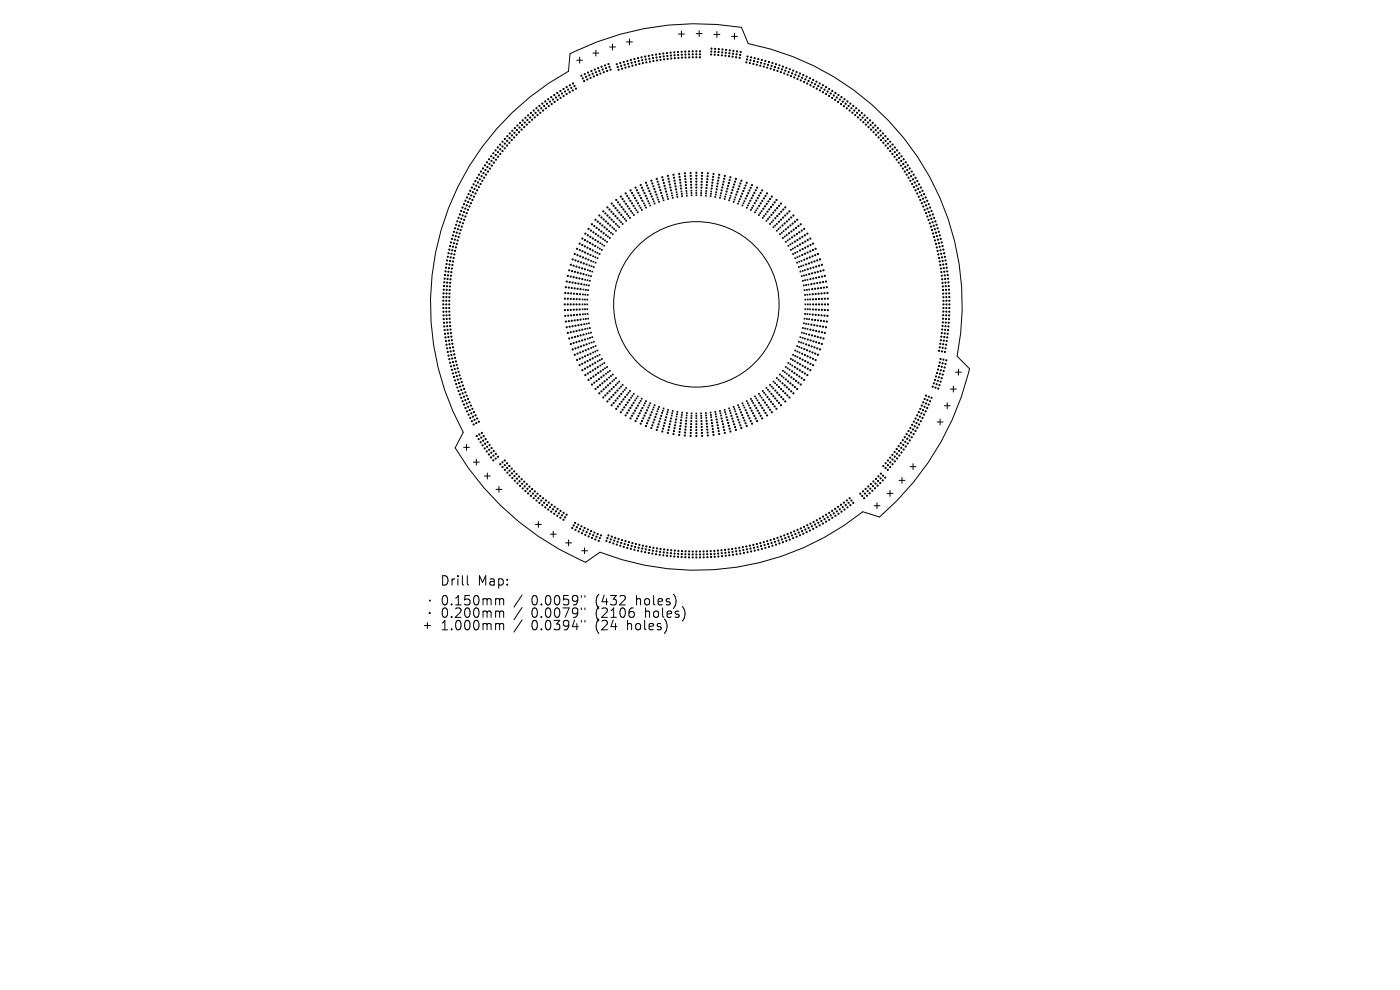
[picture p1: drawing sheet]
<svg xmlns="http://www.w3.org/2000/svg" width="297mm" height="210mm" viewBox="0 0 297 210" stroke-linecap="round" stroke-linejoin="round" font-family="sans-serif">
<defs><g id="words">
<g font-size="2.8">
<text x="93.3" y="124.5">Drill</text>
<text x="101.3" y="124.5">Map:</text>
<text x="93.3" y="128.7">0.150mm</text>
<text x="93.3" y="131.3">0.200mm</text>
<text x="112.7" y="128.7">0.0059&quot;</text>
<text x="112.7" y="131.3">0.0079&quot;</text>
<text x="126.5" y="128.7">(432</text>
<text x="126.5" y="131.3">(2106</text>
<text x="135.2" y="128.7">holes)</text>
<text x="137.1" y="131.3">holes)</text>
<text x="93.3" y="134">1.000mm</text>
<text x="112.7" y="134">0.0394&quot;</text>
<text x="126.5" y="134">(24</text>
<text x="133.3" y="134">holes)</text>
</g>
</g></defs>
<g fill="none" stroke="#000" stroke-width=".21">
<path d="M120.9 11.4a59.5 59.5 0 0 1 36.4-5.6l1.4 3.4a56.4 56.4 0 0 1 44.3 66.4l2.7 2.6a59.5 59.5 0 0 1-19.1 31.5l-3.6-1.1a56.4 56.4 0 0 1-55.7 8.5l-3.1 2.2a59.5 59.5 0 0 1-27.6-24.3l1.7-3.3a56.4 56.4 0 0 1 22.3-76.6zM122.3 12.8h1.3M123 12.1v1.3M125.8 11.3h1.2M126.4 10.6v1.3M129.3 10h1.3M129.9 9.3v1.3M132.9 8.9h1.3M133.5 8.3v1.2M143.9 7.2h1.3M144.6 6.6v1.2M147.7 7.1h1.3"/>
<path d="M148.3 6.5v1.3M151.5 7.3h1.2M152.1 6.7v1.2M155.2 7.7h1.2M155.8 7.1v1.2M124.1 59.2l.1 .2M124.2 59.2l-.1 .2M124.3 58.2l.2 .2M124.5 58.2l-.2 .2M124.5 59.4l.2 .1M124.6 57.2l.2 .2M124.7 59.4l-.2 .1"/>
<path d="M124.8 57.2l-.2 .2M124.8 58.4l.2 .1M124.9 56.2l.2 .2M125 58.4l-.2 .1M125 59.5l.2 .2M125.1 57.4l.2 .2M125.1 56.2l-.2 .2M125.2 59.5l-.2 .2M125.3 57.4l-.2 .2M125.3 58.5l.2 .2M125.3 55.2l.2 .2M125.4 56.4l.2 .2"/>
<path d="M125.5 58.5l-.2 .2M125.5 55.2l-.2 .2M125.6 57.5l.1 .2M125.6 56.4l-.2 .2M125.7 57.5l-.1 .2M125.7 54.3l.2 .2M125.8 55.4l.2 .2M125.9 56.6l.2 .1M125.9 54.3l-.2 .2M126 55.4l-.2 .2M126.1 56.6l-.2 .1M126.2 54.5l.2 .2"/>
<path d="M126.2 53.3l.2 .2M126.2 55.6l.2 .2M126.4 54.5l-.2 .2M126.4 53.3l-.2 .2M126.4 55.6l-.2 .2M126.7 54.7l.1 .2M126.7 53.6l.1 .1M126.7 52.4l.2 .2M126.8 54.7l-.1 .2M126.8 53.6l-.1 .1M126.9 52.4l-.2 .2M127.1 53.8l.2 .2"/>
<path d="M127.2 52.6l.1 .2M127.3 51.5l.2 .2M127.3 53.8l-.2 .2M127.3 52.6l-.1 .2M127.5 51.5l-.2 .2M127.6 52.9l.2 .2M127.7 51.8l.2 .2M127.8 52.9l-.2 .2M127.8 50.6l.2 .2M127.9 51.8l-.2 .2M128 50.6l-.2 .2M128.1 52l.2 .2"/>
<path d="M128.3 50.9l.1 .2M128.3 52l-.2 .2M128.4 50.9l-.1 .2M128.5 49.8l.2 .2M128.7 49.8l-.2 .2M128.7 51.2l.2 .2M128.9 51.2l-.2 .2M128.9 50.1l.2 .2M129.1 50.1l-.2 .2M129.1 49l.2 .1M129.3 50.4l.2 .2M129.3 49l-.2 .1"/>
<path d="M129.5 50.4l-.2 .2M129.5 49.3l.2 .2M129.7 49.3l-.2 .2M129.8 48.2l.2 .1M129.9 49.6l.2 .2M130 48.2l-.2 .1M130.1 49.6l-.2 .2M130.2 48.5l.2 .2M130.4 48.5l-.2 .2M130.6 47.4l.1 .2M130.6 48.8l.2 .2M130.7 47.4l-.1 .2"/>
<path d="M130.8 48.8l-.2 .2M130.9 47.8l.2 .1M131.1 47.8l-.2 .1M131.3 48.1l.2 .2M131.3 46.7l.2 .2M131.5 48.1l-.2 .2M131.5 46.7l-.2 .2M131.7 47l.1 .2M131.8 47l-.1 .2M132 47.4l.2 .2M132.1 46l.2 .2M132.2 47.4l-.2 .2"/>
<path d="M132.3 46l-.2 .2M132.4 46.4l.2 .1M132.6 46.4l-.2 .1M132.8 46.7l.1 .2M132.9 45.3l.2 .2M132.9 46.7l-.1 .2M133.1 45.3l-.2 .2M133.2 45.7l.2 .2M133.4 45.7l-.2 .2M133.5 46.1l.2 .2M133.7 46.1l-.2 .2M133.8 44.7l.2 .2"/>
<path d="M134 44.7l-.2 .2M134.1 45.1l.2 .2M134.3 45.1l-.2 .2M134.4 45.5l.1 .2M134.5 45.5l-.1 .2M134.7 44.1l.1 .2M134.8 44.1l-.1 .2M134.9 44.5l.2 .2M135.1 44.5l-.2 .2M135.2 45l.2 .1M135.4 45l-.2 .1M135.6 43.6l.1 .1"/>
<path d="M135.7 43.6l-.1 .1M135.8 44l.2 .2M136 44l-.2 .2M136.1 44.4l.1 .2M136.2 44.4l-.1 .2M136.5 43.1l.2 .1M136.7 43.1l-.2 .1M136.7 43.5l.2 .2M136.9 43.5l-.2 .2M136.9 43.9l.2 .2M137.1 43.9l-.2 .2M137.4 42.6l.2 .2"/>
<path d="M137.6 42.6l-.2 .2M137.6 43l.2 .2M137.8 43l-.2 .2M137.8 43.5l.2 .2M138 43.5l-.2 .2M138.4 42.2l.2 .1M138.6 42.2l-.2 .1M138.6 42.6l.2 .2M138.8 42.6l-.2 .2M138.8 43.1l.2 .2M139 43.1l-.2 .2M139.4 41.8l.2 .2"/>
<path d="M139.5 42.3l.2 .1M139.6 41.8l-.2 .2M139.7 42.7l.2 .2M139.7 42.3l-.2 .1M139.9 42.7l-.2 .2M140.4 41.4l.2 .2M140.5 41.9l.2 .2M140.6 41.4l-.2 .2M140.7 42.4l.2 .2M140.7 41.9l-.2 .2M140.9 42.4l-.2 .2M141.4 41.1l.2 .2"/>
<path d="M141.5 41.6l.2 .2M141.6 41.1l-.2 .2M141.6 42.1l.2 .2M141.7 41.6l-.2 .2M141.8 42.1l-.2 .2M142.4 40.9l.2 .2M142.5 41.4l.2 .2M142.6 40.9l-.2 .2M142.6 41.9l.2 .2M142.7 41.4l-.2 .2M142.8 41.9l-.2 .2M143.4 40.7l.2 .2"/>
<path d="M143.5 41.2l.2 .2M143.6 41.7l.2 .2M143.6 40.7l-.2 .2M143.7 41.2l-.2 .2M143.8 41.7l-.2 .2M144.5 40.5l.2 .2M144.5 41l.2 .2M144.6 41.5l.2 .2M144.7 40.5l-.2 .2M144.7 41l-.2 .2M144.8 41.5l-.2 .2M145.5 40.4l.2 .2"/>
<path d="M145.6 40.9l.2 .2M145.6 41.4l.2 .2M145.7 40.4l-.2 .2M145.8 40.9l-.2 .2M145.8 41.4l-.2 .2M146.6 40.3l.2 .2M146.6 40.8l.2 .2M146.6 41.3l.2 .2M146.8 40.3l-.2 .2M146.8 40.8l-.2 .2M146.8 41.3l-.2 .2M147.6 40.3l.2 .2"/>
<path d="M147.6 40.8l.2 .2M147.6 41.3l.2 .2M147.8 40.3l-.2 .2M147.8 40.8l-.2 .2M147.8 41.3l-.2 .2M148.6 41.3l.2 .2M148.7 40.8l.2 .2M148.7 40.3l.2 .2M148.8 41.3l-.2 .2M148.9 40.8l-.2 .2M148.9 40.3l-.2 .2M149.7 41.4l.1 .2"/>
<path d="M149.7 40.9l.2 .2M149.7 40.4l.2 .2M149.8 41.4l-.1 .2M149.9 40.9l-.2 .2M149.9 40.4l-.2 .2M150.7 41.5l.1 .2M150.7 41l.2 .2M150.8 40.5l.2 .2M150.8 41.5l-.1 .2M150.9 41l-.2 .2M151 40.5l-.2 .2M151.7 41.7l.1 .2"/>
<path d="M151.7 41.2l.2 .2M151.8 40.7l.2 .2M151.8 41.7l-.1 .2M151.9 41.2l-.2 .2M152 40.7l-.2 .2M152.6 41.9l.2 .2M152.8 41.4l.1 .2M152.8 41.9l-.2 .2M152.9 40.9l.1 .2M152.9 41.4l-.1 .2M153 40.9l-.1 .2M153.6 42.1l.2 .2"/>
<path d="M153.8 41.6l.1 .2M153.8 42.1l-.2 .2M153.9 41.1l.2 .2M153.9 41.6l-.1 .2M154.1 41.1l-.2 .2M154.6 42.4l.2 .2M154.7 41.9l.2 .2M154.8 42.4l-.2 .2M154.9 41.4l.2 .2M154.9 41.9l-.2 .2M155.1 41.4l-.2 .2M155.6 42.7l.1 .2"/>
<path d="M155.7 42.3l.2 .1M155.7 42.7l-.1 .2M155.9 41.8l.2 .2M155.9 42.3l-.2 .1M156.1 41.8l-.2 .2M156.5 43.1l.2 .2M156.7 43.1l-.2 .2M156.7 42.6l.2 .2M156.9 42.6l-.2 .2M156.9 42.2l.2 .1M157.1 42.2l-.2 .1M157.4 43.5l.2 .2"/>
<path d="M157.6 43.5l-.2 .2M157.6 43l.2 .2M157.8 43l-.2 .2M157.8 42.6l.2 .2M158 42.6l-.2 .2M158.3 44l.2 .1M158.5 44l-.2 .1M158.6 43.5l.1 .2M158.7 43.5l-.1 .2M158.8 43.1l.2 .1M159 43.1l-.2 .1M159.2 44.4l.2 .2"/>
<path d="M159.4 44.4l-.2 .2M159.5 44l.1 .2M159.6 44l-.1 .2M159.7 43.6l.2 .1M159.9 43.6l-.2 .1M160.1 45l.2 .1M160.3 45l-.2 .1M160.3 44.5l.2 .2M160.5 44.5l-.2 .2M160.6 44.1l.2 .2M160.8 44.1l-.2 .2M160.9 45.5l.2 .2"/>
<path d="M161.1 45.5l-.2 .2M161.2 45.1l.2 .2M161.4 45.1l-.2 .2M161.5 44.7l.2 .2M161.7 44.7l-.2 .2M161.7 46.1l.2 .2M161.9 46.1l-.2 .2M162 45.7l.2 .2M162.2 45.7l-.2 .2M162.3 45.3l.2 .2M162.5 46.7l.2 .2M162.5 45.3l-.2 .2"/>
<path d="M162.7 46.7l-.2 .2M162.8 46.4l.2 .1M163 46.4l-.2 .1M163.2 46l.1 .2M163.3 47.4l.2 .2M163.3 46l-.1 .2M163.5 47.4l-.2 .2M163.6 47l.2 .2M163.8 47l-.2 .2M163.9 46.7l.2 .2M164 48.1l.2 .2M164.1 46.7l-.2 .2"/>
<path d="M164.2 48.1l-.2 .2M164.4 47.8l.1 .1M164.5 47.8l-.1 .1M164.7 48.8l.2 .2M164.7 47.4l.2 .2M164.9 48.8l-.2 .2M164.9 47.4l-.2 .2M165.1 48.5l.2 .2M165.3 48.5l-.2 .2M165.4 49.6l.2 .2M165.4 48.2l.2 .1M165.6 49.6l-.2 .2"/>
<path d="M165.6 48.2l-.2 .1M165.7 49.3l.2 .2M165.9 49.3l-.2 .2M166 50.4l.2 .2M166.1 49l.2 .1M166.2 50.4l-.2 .2M166.3 49l-.2 .1M166.4 50.1l.2 .2M166.6 50.1l-.2 .2M166.6 51.2l.2 .2M166.8 51.2l-.2 .2M166.8 49.8l.2 .2"/>
<path d="M167 49.8l-.2 .2M167 50.9l.2 .2M167.2 52l.1 .2M167.2 50.9l-.2 .2M167.3 52l-.1 .2M167.4 50.6l.2 .2M167.6 51.8l.2 .2M167.6 50.6l-.2 .2M167.7 52.9l.2 .2M167.8 51.8l-.2 .2M167.9 52.9l-.2 .2M168 51.5l.2 .2"/>
<path d="M168.1 52.6l.2 .2M168.2 53.8l.2 .2M168.2 51.5l-.2 .2M168.3 52.6l-.2 .2M168.4 53.8l-.2 .2M168.5 52.4l.2 .2M168.6 53.6l.2 .1M168.6 54.7l.2 .2M168.7 52.4l-.2 .2M168.8 53.6l-.2 .1M168.8 54.7l-.2 .2M169 55.6l.2 .2"/>
<path d="M169.1 53.3l.1 .2M169.1 54.5l.2 .2M169.2 55.6l-.2 .2M169.2 53.3l-.1 .2M169.3 54.5l-.2 .2M169.4 56.6l.2 .1M169.5 55.4l.2 .2M169.5 54.3l.2 .2M169.6 56.6l-.2 .1M169.7 55.4l-.2 .2M169.7 54.3l-.2 .2M169.7 57.5l.2 .2"/>
<path d="M169.9 56.4l.1 .2M169.9 57.5l-.2 .2M169.9 55.2l.2 .2M170 58.5l.2 .2M170 56.4l-.1 .2M170.1 55.2l-.2 .2M170.2 58.5l-.2 .2M170.2 57.4l.2 .2M170.2 59.5l.2 .2M170.3 56.2l.2 .2M170.4 57.4l-.2 .2M170.4 59.5l-.2 .2"/>
<path d="M170.5 58.4l.2 .1M170.5 56.2l-.2 .2M170.7 58.4l-.2 .1M170.7 57.2l.2 .2M170.7 59.4l.2 .1M170.9 57.2l-.2 .2M170.9 59.4l-.2 .1M171 58.2l.1 .2M171.1 58.2l-.1 .2M171.2 59.2l.2 .2M171.4 59.2l-.2 .2M123.5 64.5l.2 .2"/>
<path d="M123.5 63.4l.2 .2M123.5 65.5l.2 .2M123.6 62.4l.2 .2M123.6 66.6l.2 .2M123.7 64.5l-.2 .2M123.7 61.3l.2 .2M123.7 67.6l.2 .2M123.7 63.4l-.2 .2M123.7 65.5l-.2 .2M123.8 62.4l-.2 .2M123.8 66.6l-.2 .2M123.8 60.3l.2 .2"/>
<path d="M123.8 68.7l.2 .2M123.9 61.3l-.2 .2M123.9 67.6l-.2 .2M124 64.5l.2 .2M124 63.4l.2 .2M124 65.5l.2 .2M124 60.3l-.2 .2M124 68.7l-.2 .2M124.1 69.7l.1 .2M124.1 62.4l.2 .2M124.1 66.5l.2 .2M124.2 64.5l-.2 .2"/>
<path d="M124.2 61.4l.2 .2M124.2 67.6l.2 .2M124.2 63.4l-.2 .2M124.2 65.5l-.2 .2M124.2 69.7l-.1 .2M124.3 62.4l-.2 .2M124.3 66.5l-.2 .2M124.3 70.7l.2 .2M124.3 60.4l.2 .2M124.3 68.6l.2 .2M124.4 61.4l-.2 .2M124.4 67.6l-.2 .2"/>
<path d="M124.5 64.5l.2 .2M124.5 70.7l-.2 .2M124.5 65.5l.2 .2M124.5 63.5l.2 .2M124.5 60.4l-.2 .2M124.5 68.6l-.2 .2M124.5 69.6l.2 .2M124.6 66.5l.2 .2M124.6 62.5l.2 .1M124.6 71.7l.2 .2M124.7 64.5l-.2 .2M124.7 67.5l.2 .2"/>
<path d="M124.7 61.5l.2 .1M124.7 65.5l-.2 .2M124.7 63.5l-.2 .2M124.7 69.6l-.2 .2M124.8 66.5l-.2 .2M124.8 62.5l-.2 .1M124.8 71.7l-.2 .2M124.8 70.6l.2 .2M124.8 68.5l.2 .2M124.8 60.5l.2 .1M124.9 67.5l-.2 .2M124.9 61.5l-.2 .1"/>
<path d="M124.9 72.7l.2 .2M125 70.6l-.2 .2M125 68.5l-.2 .2M125 60.5l-.2 .1M125 69.5l.2 .2M125.1 71.6l.2 .2M125.1 72.7l-.2 .2M125.2 69.5l-.2 .2M125.3 71.6l-.2 .2M125.3 70.5l.2 .2M125.3 73.7l.2 .2M125.4 72.6l.2 .2"/>
<path d="M125.5 70.5l-.2 .2M125.5 73.7l-.2 .2M125.6 71.4l.1 .2M125.6 72.6l-.2 .2M125.7 71.4l-.1 .2M125.7 74.7l.2 .2M125.8 73.5l.2 .2M125.9 72.4l.2 .2M125.9 74.7l-.2 .2M126 73.5l-.2 .2M126.1 72.4l-.2 .2M126.2 74.5l.2 .2"/>
<path d="M126.2 75.6l.2 .2M126.2 73.3l.2 .2M126.4 74.5l-.2 .2M126.4 75.6l-.2 .2M126.4 73.3l-.2 .2M126.7 74.3l.1 .1M126.7 75.4l.1 .2M126.7 76.6l.2 .1M126.8 74.3l-.1 .1M126.8 75.4l-.1 .2M126.9 76.6l-.2 .1M127.1 75.2l.2 .2"/>
<path d="M127.2 76.3l.1 .2M127.3 77.5l.2 .1M127.3 75.2l-.2 .2M127.3 76.3l-.1 .2M127.5 77.5l-.2 .1M127.6 76l.2 .2M127.7 77.2l.2 .2M127.8 76l-.2 .2M127.8 78.3l.2 .2M127.9 77.2l-.2 .2M128 78.3l-.2 .2M128.1 76.9l.2 .2"/>
<path d="M128.3 78l.1 .2M128.3 76.9l-.2 .2M128.4 78l-.1 .2M128.5 79.2l.2 .2M128.7 79.2l-.2 .2M128.7 77.8l.2 .1M128.9 77.8l-.2 .1M128.9 78.9l.2 .2M129.1 78.9l-.2 .2M129.1 80l.2 .2M129.3 78.6l.2 .2M129.3 80l-.2 .2"/>
<path d="M129.5 78.6l-.2 .2M129.5 79.7l.2 .2M129.7 79.7l-.2 .2M129.9 79.4l.2 .1M130.1 79.4l-.2 .1M165.4 79.4l.2 .1M165.6 79.4l-.2 .1M165.8 79.7l.1 .2M165.9 79.7l-.1 .2M166 78.6l.2 .2M166.1 80l.2 .2M166.2 78.6l-.2 .2"/>
<path d="M166.3 80l-.2 .2M166.4 78.9l.2 .2M166.6 78.9l-.2 .2M166.6 77.8l.2 .1M166.8 77.8l-.2 .1M166.8 79.2l.2 .2M167 79.2l-.2 .2M167 78l.2 .2M167.2 76.9l.1 .2M167.2 78l-.2 .2M167.3 76.9l-.1 .2M167.4 78.3l.2 .2"/>
<path d="M167.6 77.2l.2 .2M167.6 78.3l-.2 .2M167.7 76l.2 .2M167.8 77.2l-.2 .2M167.9 76l-.2 .2M168 77.5l.2 .1M168.1 76.3l.2 .2M168.2 75.2l.2 .2M168.2 77.5l-.2 .1M168.3 76.3l-.2 .2M168.4 75.2l-.2 .2M168.5 76.6l.2 .1"/>
<path d="M168.6 75.4l.2 .2M168.6 74.3l.2 .1M168.7 76.6l-.2 .1M168.8 75.4l-.2 .2M168.8 74.3l-.2 .1M169 73.3l.2 .2M169.1 75.6l.1 .2M169.1 74.5l.2 .2M169.2 73.3l-.2 .2M169.2 75.6l-.1 .2M169.3 74.5l-.2 .2M169.4 72.4l.2 .2"/>
<path d="M169.5 73.5l.2 .2M169.5 74.7l.2 .2M169.6 72.4l-.2 .2M169.7 73.5l-.2 .2M169.7 74.7l-.2 .2M169.7 71.4l.2 .2M169.9 72.6l.1 .2M169.9 71.4l-.2 .2M169.9 73.7l.2 .2M170 70.5l.2 .2M170 72.6l-.1 .2M170.1 73.7l-.2 .2"/>
<path d="M170.2 70.5l-.2 .2M170.2 71.6l.2 .2M170.2 69.5l.2 .2M170.3 72.7l.2 .2M170.4 71.6l-.2 .2M170.4 69.5l-.2 .2M170.4 68.5l.2 .2M170.4 60.5l.2 .1M170.5 70.6l.2 .2M170.5 72.7l-.2 .2M170.6 61.5l.2 .1M170.6 67.5l.2 .2"/>
<path d="M170.6 68.5l-.2 .2M170.6 60.5l-.2 .1M170.7 70.6l-.2 .2M170.7 71.7l.2 .2M170.7 62.5l.2 .1M170.7 66.5l.2 .2M170.7 69.6l.2 .2M170.8 65.5l.1 .2M170.8 63.5l.1 .2M170.8 61.5l-.2 .1M170.8 67.5l-.2 .2M170.8 64.5l.2 .2"/>
<path d="M170.9 71.7l-.2 .2M170.9 62.5l-.2 .1M170.9 66.5l-.2 .2M170.9 69.6l-.2 .2M170.9 60.4l.2 .2M170.9 68.6l.2 .2M170.9 65.5l-.1 .2M170.9 63.5l-.1 .2M171 70.7l.1 .2M171 64.5l-.2 .2M171.1 61.4l.2 .2M171.1 67.6l.2 .1"/>
<path d="M171.1 60.4l-.2 .2M171.1 68.6l-.2 .2M171.1 70.7l-.1 .2M171.2 62.4l.2 .2M171.2 66.5l.2 .2M171.2 69.7l.2 .2M171.3 63.4l.1 .2M171.3 65.5l.1 .2M171.3 61.4l-.2 .2M171.3 67.6l-.2 .1M171.3 64.5l.2 .2M171.4 62.4l-.2 .2"/>
<path d="M171.4 66.5l-.2 .2M171.4 69.7l-.2 .2M171.4 60.3l.2 .2M171.4 68.7l.2 .2M171.4 63.4l-.1 .2M171.4 65.5l-.1 .2M171.5 64.5l-.2 .2M171.6 61.3l.2 .2M171.6 67.6l.2 .2M171.6 60.3l-.2 .2M171.6 68.7l-.2 .2M171.7 62.4l.2 .2"/>
<path d="M171.7 66.6l.2 .2M171.8 63.4l.1 .2M171.8 65.5l.1 .2M171.8 61.3l-.2 .2M171.8 67.6l-.2 .2M171.8 64.5l.2 .2M171.9 62.4l-.2 .2M171.9 66.6l-.2 .2M171.9 63.4l-.1 .2M171.9 65.5l-.1 .2M172 64.5l-.2 .2M202.7 78.9h1.3"/>
<path d="M203.3 78.3v1.3M98.3 94.9h1.3M99 94.3v1.2M100.4 98h1.3M101.1 97.4v1.3M129.8 80.8l.2 .2M130 80.8l-.2 .2M130.2 80.5l.2 .1M130.4 80.5l-.2 .1M130.6 81.6l.1 .1M130.6 80.1l.2 .2M130.7 81.6l-.1 .1"/>
<path d="M130.8 80.1l-.2 .2M130.9 81.2l.2 .2M131.1 81.2l-.2 .2M131.3 80.8l.2 .2M131.3 82.3l.2 .2M131.5 80.8l-.2 .2M131.5 82.3l-.2 .2M131.7 81.9l.1 .2M131.8 81.9l-.1 .2M132 81.5l.2 .2M132.1 83l.2 .2M132.2 81.5l-.2 .2"/>
<path d="M132.3 83l-.2 .2M132.4 82.6l.2 .2M132.6 82.6l-.2 .2M132.8 82.2l.1 .2M132.9 83.6l.2 .2M132.9 82.2l-.1 .2M133.1 83.6l-.2 .2M133.2 83.2l.2 .2M133.4 83.2l-.2 .2M133.5 82.8l.2 .2M133.7 82.8l-.2 .2M133.8 84.3l.2 .1"/>
<path d="M134 84.3l-.2 .1M134.1 83.8l.2 .2M134.3 83.8l-.2 .2M134.4 83.4l.1 .2M134.5 83.4l-.1 .2M134.7 84.8l.1 .2M134.8 84.8l-.1 .2M134.9 84.4l.2 .2M135.1 84.4l-.2 .2M135.2 84l.2 .2M135.4 84l-.2 .2M135.6 85.4l.1 .2"/>
<path d="M135.7 85.4l-.1 .2M135.8 85l.2 .1M136 85l-.2 .1M136 84.5l.2 .2M136.2 84.5l-.2 .2M136.5 85.9l.2 .2M136.7 85.9l-.2 .2M136.7 85.5l.2 .1M136.9 85.5l-.2 .1M136.9 85l.2 .2M137.1 85l-.2 .2M137.4 86.4l.2 .2"/>
<path d="M137.6 86.4l-.2 .2M137.6 85.9l.2 .2M137.8 85.9l-.2 .2M137.8 85.5l.2 .1M138 85.5l-.2 .1M138.4 86.8l.2 .2M138.6 86.8l-.2 .2M138.6 86.3l.2 .2M138.8 86.3l-.2 .2M138.8 85.9l.2 .1M139 85.9l-.2 .1M139.4 87.2l.2 .2"/>
<path d="M139.5 86.7l.2 .2M139.6 87.2l-.2 .2M139.7 86.2l.2 .2M139.7 86.7l-.2 .2M139.9 86.2l-.2 .2M140.4 87.5l.2 .2M140.5 87l.2 .2M140.6 87.5l-.2 .2M140.7 86.6l.2 .1M140.7 87l-.2 .2M140.9 86.6l-.2 .1M141.4 87.8l.2 .2"/>
<path d="M141.5 87.3l.2 .2M141.6 87.8l-.2 .2M141.6 86.8l.2 .2M141.7 87.3l-.2 .2M141.8 86.8l-.2 .2M142.4 88.1l.2 .1M142.5 87.6l.2 .2M142.6 88.1l-.2 .1M142.6 87.1l.2 .2M142.7 87.6l-.2 .2M142.8 87.1l-.2 .2M143.4 88.3l.2 .1"/>
<path d="M143.5 87.8l.2 .2M143.6 87.3l.2 .2M143.6 88.3l-.2 .1M143.7 87.8l-.2 .2M143.8 87.3l-.2 .2M144.5 88.4l.2 .2M144.5 87.9l.2 .2M144.6 87.4l.2 .2M144.7 88.4l-.2 .2M144.7 87.9l-.2 .2M144.8 87.4l-.2 .2M145.5 88.5l.2 .2"/>
<path d="M145.6 88l.2 .2M145.6 87.5l.2 .2M145.7 88.5l-.2 .2M145.8 88l-.2 .2M145.8 87.5l-.2 .2M146.6 88.6l.2 .2M146.6 88.1l.2 .2M146.6 87.6l.2 .2M146.8 88.6l-.2 .2M146.8 88.1l-.2 .2M146.8 87.6l-.2 .2M147.6 87.6l.2 .2"/>
<path d="M147.6 88.1l.2 .2M147.6 88.6l.2 .2M147.8 87.6l-.2 .2M147.8 88.1l-.2 .2M147.8 88.6l-.2 .2M148.6 87.6l.2 .2M148.7 88.1l.2 .2M148.7 88.6l.2 .2M148.8 87.6l-.2 .2M148.9 88.1l-.2 .2M148.9 88.6l-.2 .2M149.7 87.5l.1 .2"/>
<path d="M149.7 88l.2 .2M149.7 88.5l.2 .2M149.8 87.5l-.1 .2M149.9 88l-.2 .2M149.9 88.5l-.2 .2M150.7 87.4l.1 .2M150.7 87.9l.2 .2M150.8 88.4l.2 .2M150.8 87.4l-.1 .2M150.9 87.9l-.2 .2M151 88.4l-.2 .2M151.7 87.3l.1 .2"/>
<path d="M151.7 87.8l.2 .2M151.8 88.3l.2 .1M151.8 87.3l-.1 .2M151.9 87.8l-.2 .2M152 88.3l-.2 .1M152.6 87.1l.2 .2M152.8 87.6l.1 .2M152.8 87.1l-.2 .2M152.9 88.1l.1 .1M152.9 87.6l-.1 .2M153 88.1l-.1 .1M153.6 86.8l.2 .2"/>
<path d="M153.8 87.3l.1 .2M153.8 86.8l-.2 .2M153.9 87.8l.2 .2M153.9 87.3l-.1 .2M154.1 87.8l-.2 .2M154.6 86.6l.2 .1M154.7 87l.2 .2M154.8 86.6l-.2 .1M154.9 87.5l.2 .2M154.9 87l-.2 .2M155.1 87.5l-.2 .2M155.5 86.2l.2 .2"/>
<path d="M155.7 86.7l.2 .2M155.7 86.2l-.2 .2M155.9 87.2l.2 .2M155.9 86.7l-.2 .2M156.1 87.2l-.2 .2M156.5 85.9l.2 .1M156.7 85.9l-.2 .1M156.7 86.3l.2 .2M156.9 86.3l-.2 .2M156.9 86.8l.2 .2M157.1 86.8l-.2 .2M157.4 85.5l.2 .1"/>
<path d="M157.6 85.5l-.2 .1M157.6 85.9l.2 .2M157.8 85.9l-.2 .2M157.8 86.4l.2 .2M158 86.4l-.2 .2M158.3 85l.2 .2M158.5 85l-.2 .2M158.6 85.5l.1 .1M158.7 85.5l-.1 .1M158.8 85.9l.2 .2M159 85.9l-.2 .2M159.2 84.5l.2 .2"/>
<path d="M159.4 84.5l-.2 .2M159.5 85l.1 .1M159.6 85l-.1 .1M159.7 85.4l.2 .2M159.9 85.4l-.2 .2M160.1 84l.2 .2M160.3 84l-.2 .2M160.3 84.4l.2 .2M160.5 84.4l-.2 .2M160.6 84.8l.2 .2M160.8 84.8l-.2 .2M160.9 83.4l.2 .2"/>
<path d="M161.1 83.4l-.2 .2M161.2 83.8l.2 .2M161.4 83.8l-.2 .2M161.5 84.3l.2 .1M161.7 84.3l-.2 .1M161.7 82.8l.2 .2M161.9 82.8l-.2 .2M162 83.2l.2 .2M162.2 83.2l-.2 .2M162.3 83.6l.2 .2M162.5 82.2l.2 .2M162.5 83.6l-.2 .2"/>
<path d="M162.7 82.2l-.2 .2M162.8 82.6l.2 .2M163 82.6l-.2 .2M163.2 83l.1 .2M163.3 81.5l.2 .2M163.3 83l-.1 .2M163.5 81.5l-.2 .2M163.6 81.9l.2 .2M163.8 81.9l-.2 .2M163.9 82.3l.2 .2M164 80.8l.2 .2M164.1 82.3l-.2 .2"/>
<path d="M164.2 80.8l-.2 .2M164.4 81.2l.1 .2M164.5 81.2l-.1 .2M164.7 80.1l.2 .2M164.7 81.6l.2 .1M164.9 80.1l-.2 .2M164.9 81.6l-.2 .1M165.1 80.5l.2 .1M165.3 80.5l-.2 .1M165.4 80.8l.2 .2M165.6 80.8l-.2 .2M193.1 99h1.2"/>
<path d="M193.7 98.4v1.2M198.8 89.5h1.3M199.4 88.9v1.2M200.3 86.1h1.3M201 85.4v1.3M201.6 82.5h1.3M202.3 81.9v1.3M102.8 101h1.2M103.4 100.4v1.2M105.2 103.8h1.3M105.8 103.2v1.2M113.6 111.3h1.2"/>
<path d="M114.2 110.6v1.3M116.7 113.3h1.3M117.4 112.7v1.2M120 115.2h1.2M120.6 114.5v1.3M123.4 116.8h1.2M124 116.2v1.3M185.4 107.3h1.3M186.1 106.6v1.3M188.2 104.7h1.2M188.8 104v1.3M190.7 101.9h1.3"/>
<path d="M191.3 101.3v1.2M90 132.7h1.3M90.7 132.1v1.2M91.1 127.3l.2 .2M91.3 127.3l-.2 .2M99.1 122.1v1.7l.3 .3M105.4 127l.5 .1 .1 .2M105.4 129.6h.3l.3 .3M105.4 132.3l.5 .1 .1 .2M106 127.3l.3-.3 .5 .1 .1 1.2M106 127.3v1M106 129.9v1.1"/>
<path d="M106 132.6v1M106 129.9l.3-.3 .5 .1 .1 1.3M106 132.6l.3-.3 .5 .1 .1 1.2M110.8 126.2l-1.8 2.6M110.8 128.9l-1.8 2.5M110.8 131.5l-1.8 2.6M123.3 126.3v.4M123.3 129v.3M123.3 131.6v.4M124.1 126.3v.4M124.1 129v.3M124.1 131.6v.4"/>
<path d="M134.4 129.8l.1 .1M134.6 130.1v.5l-.2 .3"/>
<circle cx="118.2" cy="19.7" r=".13"/>
<circle cx="118.9" cy="19.3" r=".13"/>
<circle cx="119.2" cy="19.8" r=".13"/>
<circle cx="119.5" cy="18.9" r=".13"/>
<circle cx="119.9" cy="19.4" r=".13"/>
<circle cx="120.2" cy="19.9" r=".13"/>
<circle cx="120.2" cy="18.5" r=".13"/>
<circle cx="120.5" cy="19" r=".13"/>
<circle cx="120.9" cy="19.6" r=".13"/>
<circle cx="120.9" cy="18.1" r=".13"/>
<circle cx="121.2" cy="18.6" r=".13"/>
<circle cx="121.5" cy="19.2" r=".13"/>
<circle cx="121.6" cy="17.7" r=".13"/>
<circle cx="121.9" cy="18.2" r=".13"/>
<circle cx="122.2" cy="18.8" r=".13"/>
<circle cx="123.3" cy="16.1" r=".13"/>
<circle cx="123.6" cy="16.6" r=".13"/>
<circle cx="123.9" cy="17.2" r=".13"/>
<circle cx="124" cy="15.7" r=".13"/>
<circle cx="124.3" cy="16.3" r=".13"/>
<circle cx="124.6" cy="16.9" r=".13"/>
<circle cx="124.8" cy="15.4" r=".13"/>
<circle cx="125" cy="16" r=".13"/>
<circle cx="125.3" cy="16.5" r=".13"/>
<circle cx="125.5" cy="15.1" r=".13"/>
<circle cx="125.7" cy="15.6" r=".13"/>
<circle cx="126" cy="16.2" r=".13"/>
<circle cx="126.2" cy="14.8" r=".13"/>
<circle cx="126.4" cy="15.3" r=".13"/>
<circle cx="126.7" cy="15.9" r=".13"/>
<circle cx="126.9" cy="14.4" r=".13"/>
<circle cx="127.1" cy="15" r=".13"/>
<circle cx="127.4" cy="15.6" r=".13"/>
<circle cx="127.6" cy="14.2" r=".13"/>
<circle cx="127.9" cy="14.7" r=".13"/>
<circle cx="128.1" cy="15.3" r=".13"/>
<circle cx="128.3" cy="13.9" r=".13"/>
<circle cx="128.6" cy="14.5" r=".13"/>
<circle cx="128.8" cy="15" r=".13"/>
<circle cx="129.1" cy="13.6" r=".13"/>
<circle cx="129.3" cy="14.2" r=".13"/>
<circle cx="129.5" cy="14.8" r=".13"/>
<circle cx="130.8" cy="13.6" r=".13"/>
<circle cx="131" cy="14.2" r=".13"/>
<circle cx="131.2" cy="14.8" r=".13"/>
<circle cx="131.6" cy="13.4" r=".13"/>
<circle cx="131.8" cy="14" r=".13"/>
<circle cx="132" cy="14.6" r=".13"/>
<circle cx="132.3" cy="13.1" r=".13"/>
<circle cx="132.5" cy="13.7" r=".13"/>
<circle cx="132.7" cy="14.3" r=".13"/>
<circle cx="133.1" cy="12.9" r=".13"/>
<circle cx="133.3" cy="13.5" r=".13"/>
<circle cx="133.4" cy="14.1" r=".13"/>
<circle cx="133.8" cy="12.7" r=".13"/>
<circle cx="134" cy="13.3" r=".13"/>
<circle cx="134.2" cy="13.9" r=".13"/>
<circle cx="134.6" cy="12.5" r=".13"/>
<circle cx="134.7" cy="13.1" r=".13"/>
<circle cx="134.9" cy="13.7" r=".13"/>
<circle cx="135.3" cy="12.3" r=".13"/>
<circle cx="135.5" cy="12.9" r=".13"/>
<circle cx="135.6" cy="13.6" r=".13"/>
<circle cx="136.1" cy="12.2" r=".13"/>
<circle cx="136.2" cy="12.8" r=".13"/>
<circle cx="136.4" cy="13.4" r=".13"/>
<circle cx="136.9" cy="12" r=".13"/>
<circle cx="137" cy="12.6" r=".13"/>
<circle cx="137.1" cy="13.2" r=".13"/>
<circle cx="137.6" cy="11.8" r=".13"/>
<circle cx="137.8" cy="12.5" r=".13"/>
<circle cx="137.9" cy="13.1" r=".13"/>
<circle cx="138.4" cy="11.7" r=".13"/>
<circle cx="138.5" cy="12.3" r=".13"/>
<circle cx="138.6" cy="12.9" r=".13"/>
<circle cx="139.2" cy="11.6" r=".13"/>
<circle cx="139.3" cy="12.2" r=".13"/>
<circle cx="139.4" cy="12.8" r=".13"/>
<circle cx="139.9" cy="11.5" r=".13"/>
<circle cx="140" cy="12.1" r=".13"/>
<circle cx="140.1" cy="12.7" r=".13"/>
<circle cx="140.7" cy="11.3" r=".13"/>
<circle cx="140.8" cy="12" r=".13"/>
<circle cx="140.9" cy="12.6" r=".13"/>
<circle cx="141.5" cy="11.3" r=".13"/>
<circle cx="141.6" cy="11.9" r=".13"/>
<circle cx="141.6" cy="12.5" r=".13"/>
<circle cx="142.3" cy="11.2" r=".13"/>
<circle cx="142.3" cy="11.8" r=".13"/>
<circle cx="142.4" cy="12.4" r=".13"/>
<circle cx="143" cy="11.1" r=".13"/>
<circle cx="143.1" cy="11.7" r=".13"/>
<circle cx="143.2" cy="12.3" r=".13"/>
<circle cx="143.8" cy="11" r=".13"/>
<circle cx="143.9" cy="11.7" r=".13"/>
<circle cx="143.9" cy="12.3" r=".13"/>
<circle cx="144.6" cy="11" r=".13"/>
<circle cx="144.6" cy="11.6" r=".13"/>
<circle cx="144.7" cy="12.2" r=".13"/>
<circle cx="145.4" cy="10.9" r=".13"/>
<circle cx="145.4" cy="11.6" r=".13"/>
<circle cx="145.4" cy="12.2" r=".13"/>
<circle cx="146.2" cy="10.9" r=".13"/>
<circle cx="146.2" cy="11.5" r=".13"/>
<circle cx="146.2" cy="12.2" r=".13"/>
<circle cx="146.9" cy="10.9" r=".13"/>
<circle cx="147" cy="11.5" r=".13"/>
<circle cx="147" cy="12.1" r=".13"/>
<circle cx="147.7" cy="10.9" r=".13"/>
<circle cx="147.7" cy="11.5" r=".13"/>
<circle cx="147.7" cy="12.1" r=".13"/>
<circle cx="148.5" cy="12.1" r=".13"/>
<circle cx="148.5" cy="11.5" r=".13"/>
<circle cx="148.5" cy="10.9" r=".13"/>
<circle cx="150.9" cy="11.6" r=".13"/>
<circle cx="150.9" cy="10.9" r=".13"/>
<circle cx="150.9" cy="10.3" r=".13"/>
<circle cx="151.6" cy="11.6" r=".13"/>
<circle cx="151.7" cy="11" r=".13"/>
<circle cx="151.7" cy="10.4" r=".13"/>
<circle cx="152.4" cy="11.7" r=".13"/>
<circle cx="152.4" cy="11" r=".13"/>
<circle cx="152.5" cy="10.4" r=".13"/>
<circle cx="153.1" cy="11.7" r=".13"/>
<circle cx="153.2" cy="11.1" r=".13"/>
<circle cx="153.3" cy="10.5" r=".13"/>
<circle cx="153.9" cy="11.8" r=".13"/>
<circle cx="154" cy="11.2" r=".13"/>
<circle cx="154" cy="10.6" r=".13"/>
<circle cx="154.7" cy="11.9" r=".13"/>
<circle cx="154.7" cy="11.3" r=".13"/>
<circle cx="154.8" cy="10.7" r=".13"/>
<circle cx="155.4" cy="12" r=".13"/>
<circle cx="155.5" cy="11.4" r=".13"/>
<circle cx="155.6" cy="10.8" r=".13"/>
<circle cx="156.2" cy="12.1" r=".13"/>
<circle cx="156.3" cy="11.5" r=".13"/>
<circle cx="156.4" cy="10.9" r=".13"/>
<circle cx="156.9" cy="12.3" r=".13"/>
<circle cx="157" cy="11.6" r=".13"/>
<circle cx="157.1" cy="11" r=".13"/>
<circle cx="158.3" cy="13.2" r=".13"/>
<circle cx="158.5" cy="12.6" r=".13"/>
<circle cx="158.6" cy="12" r=".13"/>
<circle cx="159.1" cy="13.4" r=".13"/>
<circle cx="159.2" cy="12.8" r=".13"/>
<circle cx="159.3" cy="12.2" r=".13"/>
<circle cx="159.8" cy="13.6" r=".13"/>
<circle cx="160" cy="12.9" r=".13"/>
<circle cx="160.1" cy="12.3" r=".13"/>
<circle cx="160.6" cy="13.7" r=".13"/>
<circle cx="160.7" cy="13.1" r=".13"/>
<circle cx="160.9" cy="12.5" r=".13"/>
<circle cx="161.3" cy="13.9" r=".13"/>
<circle cx="161.5" cy="13.3" r=".13"/>
<circle cx="161.6" cy="12.7" r=".13"/>
<circle cx="162" cy="14.1" r=".13"/>
<circle cx="162.2" cy="13.5" r=".13"/>
<circle cx="162.4" cy="12.9" r=".13"/>
<circle cx="162.8" cy="14.3" r=".13"/>
<circle cx="162.9" cy="13.7" r=".13"/>
<circle cx="163.1" cy="13.1" r=".13"/>
<circle cx="163.5" cy="14.6" r=".13"/>
<circle cx="163.7" cy="14" r=".13"/>
<circle cx="163.9" cy="13.4" r=".13"/>
<circle cx="164.2" cy="14.8" r=".13"/>
<circle cx="164.4" cy="14.2" r=".13"/>
<circle cx="164.6" cy="13.6" r=".13"/>
<circle cx="164.9" cy="15" r=".13"/>
<circle cx="165.1" cy="14.5" r=".13"/>
<circle cx="165.4" cy="13.9" r=".13"/>
<circle cx="165.7" cy="15.3" r=".13"/>
<circle cx="165.9" cy="14.7" r=".13"/>
<circle cx="166.1" cy="14.1" r=".13"/>
<circle cx="166.4" cy="15.6" r=".13"/>
<circle cx="166.6" cy="15" r=".13"/>
<circle cx="166.8" cy="14.4" r=".13"/>
<circle cx="167.1" cy="15.8" r=".13"/>
<circle cx="167.3" cy="15.3" r=".13"/>
<circle cx="167.5" cy="14.7" r=".13"/>
<circle cx="167.8" cy="16.1" r=".13"/>
<circle cx="168" cy="15.6" r=".13"/>
<circle cx="168.3" cy="15" r=".13"/>
<circle cx="168.5" cy="16.4" r=".13"/>
<circle cx="168.7" cy="15.9" r=".13"/>
<circle cx="169" cy="15.3" r=".13"/>
<circle cx="169.2" cy="16.7" r=".13"/>
<circle cx="169.4" cy="16.2" r=".13"/>
<circle cx="169.7" cy="15.6" r=".13"/>
<circle cx="169.9" cy="17.1" r=".13"/>
<circle cx="170.1" cy="16.5" r=".13"/>
<circle cx="170.4" cy="15.9" r=".13"/>
<circle cx="170.6" cy="17.4" r=".13"/>
<circle cx="170.8" cy="16.8" r=".13"/>
<circle cx="171.1" cy="16.3" r=".13"/>
<circle cx="171.3" cy="17.7" r=".13"/>
<circle cx="171.5" cy="17.2" r=".13"/>
<circle cx="171.8" cy="16.6" r=".13"/>
<circle cx="171.9" cy="18.1" r=".13"/>
<circle cx="172.2" cy="17.5" r=".13"/>
<circle cx="172.5" cy="17" r=".13"/>
<circle cx="172.6" cy="18.4" r=".13"/>
<circle cx="172.9" cy="17.9" r=".13"/>
<circle cx="173.2" cy="17.3" r=".13"/>
<circle cx="173.3" cy="18.8" r=".13"/>
<circle cx="173.6" cy="18.2" r=".13"/>
<circle cx="173.9" cy="17.7" r=".13"/>
<circle cx="173.9" cy="19.2" r=".13"/>
<circle cx="174.3" cy="18.6" r=".13"/>
<circle cx="174.6" cy="18.1" r=".13"/>
<circle cx="174.6" cy="19.6" r=".13"/>
<circle cx="174.9" cy="19" r=".13"/>
<circle cx="175.2" cy="18.5" r=".13"/>
<circle cx="175.2" cy="19.9" r=".13"/>
<circle cx="175.6" cy="19.4" r=".13"/>
<circle cx="175.9" cy="18.9" r=".13"/>
<circle cx="176.2" cy="19.8" r=".13"/>
<circle cx="176.6" cy="19.3" r=".13"/>
<circle cx="177.2" cy="19.7" r=".13"/>
<circle cx="100.1" cy="39.8" r=".13"/>
<circle cx="100.5" cy="39.1" r=".13"/>
<circle cx="100.9" cy="38.4" r=".13"/>
<circle cx="101" cy="39.4" r=".13"/>
<circle cx="101.2" cy="37.7" r=".13"/>
<circle cx="101.4" cy="38.7" r=".13"/>
<circle cx="101.6" cy="39.7" r=".13"/>
<circle cx="101.6" cy="37.1" r=".13"/>
<circle cx="101.8" cy="38" r=".13"/>
<circle cx="101.9" cy="39" r=".13"/>
<circle cx="102" cy="36.4" r=".13"/>
<circle cx="102.2" cy="37.4" r=".13"/>
<circle cx="102.3" cy="38.4" r=".13"/>
<circle cx="102.5" cy="35.7" r=".13"/>
<circle cx="102.6" cy="36.7" r=".13"/>
<circle cx="102.7" cy="37.7" r=".13"/>
<circle cx="102.9" cy="35.1" r=".13"/>
<circle cx="103" cy="36.1" r=".13"/>
<circle cx="103.1" cy="37" r=".13"/>
<circle cx="103.3" cy="34.4" r=".13"/>
<circle cx="103.4" cy="35.4" r=".13"/>
<circle cx="103.5" cy="36.4" r=".13"/>
<circle cx="103.8" cy="33.8" r=".13"/>
<circle cx="103.8" cy="34.8" r=".13"/>
<circle cx="103.9" cy="35.8" r=".13"/>
<circle cx="104.2" cy="33.1" r=".13"/>
<circle cx="104.3" cy="34.1" r=".13"/>
<circle cx="104.3" cy="35.1" r=".13"/>
<circle cx="104.7" cy="32.5" r=".13"/>
<circle cx="104.7" cy="33.5" r=".13"/>
<circle cx="104.8" cy="34.5" r=".13"/>
<circle cx="105.1" cy="31.9" r=".13"/>
<circle cx="105.2" cy="32.9" r=".13"/>
<circle cx="105.2" cy="33.9" r=".13"/>
<circle cx="105.6" cy="31.3" r=".13"/>
<circle cx="105.6" cy="32.3" r=".13"/>
<circle cx="105.7" cy="33.3" r=".13"/>
<circle cx="106.1" cy="30.7" r=".13"/>
<circle cx="106.1" cy="31.7" r=".13"/>
<circle cx="106.1" cy="32.7" r=".13"/>
<circle cx="106.6" cy="31.1" r=".13"/>
<circle cx="106.6" cy="32.1" r=".13"/>
<circle cx="106.6" cy="30.1" r=".13"/>
<circle cx="107.1" cy="31.5" r=".13"/>
<circle cx="107.1" cy="30.5" r=".13"/>
<circle cx="107.1" cy="29.5" r=".13"/>
<circle cx="107.6" cy="30.9" r=".13"/>
<circle cx="107.6" cy="29.9" r=".13"/>
<circle cx="107.6" cy="28.9" r=".13"/>
<circle cx="108.1" cy="30.3" r=".13"/>
<circle cx="108.1" cy="29.3" r=".13"/>
<circle cx="108.2" cy="28.3" r=".13"/>
<circle cx="108.6" cy="29.7" r=".13"/>
<circle cx="108.6" cy="28.7" r=".13"/>
<circle cx="108.7" cy="27.7" r=".13"/>
<circle cx="109.1" cy="29.2" r=".13"/>
<circle cx="109.1" cy="28.2" r=".13"/>
<circle cx="109.2" cy="27.2" r=".13"/>
<circle cx="109.6" cy="28.6" r=".13"/>
<circle cx="109.7" cy="27.6" r=".13"/>
<circle cx="109.8" cy="26.6" r=".13"/>
<circle cx="110.1" cy="28" r=".13"/>
<circle cx="110.2" cy="27.1" r=".13"/>
<circle cx="110.3" cy="26.1" r=".13"/>
<circle cx="110.7" cy="27.5" r=".13"/>
<circle cx="110.8" cy="26.5" r=".13"/>
<circle cx="110.9" cy="25.5" r=".13"/>
<circle cx="111.2" cy="27" r=".13"/>
<circle cx="111.3" cy="26" r=".13"/>
<circle cx="111.5" cy="25" r=".13"/>
<circle cx="111.7" cy="26.4" r=".13"/>
<circle cx="111.9" cy="25.5" r=".13"/>
<circle cx="112" cy="24.5" r=".13"/>
<circle cx="112.3" cy="25.9" r=".13"/>
<circle cx="112.5" cy="24.9" r=".13"/>
<circle cx="112.6" cy="24" r=".13"/>
<circle cx="112.9" cy="25.4" r=".13"/>
<circle cx="113" cy="24.4" r=".13"/>
<circle cx="113.2" cy="23.4" r=".13"/>
<circle cx="113.4" cy="24.9" r=".13"/>
<circle cx="113.6" cy="23.9" r=".13"/>
<circle cx="113.8" cy="23" r=".13"/>
<circle cx="114" cy="24.4" r=".13"/>
<circle cx="114.2" cy="23.4" r=".13"/>
<circle cx="114.4" cy="22.5" r=".13"/>
<circle cx="114.6" cy="23.9" r=".13"/>
<circle cx="114.8" cy="23" r=".13"/>
<circle cx="115" cy="22" r=".13"/>
<circle cx="115.2" cy="23.4" r=".13"/>
<circle cx="115.4" cy="22.5" r=".13"/>
<circle cx="115.7" cy="21.5" r=".13"/>
<circle cx="115.8" cy="23" r=".13"/>
<circle cx="116" cy="22" r=".13"/>
<circle cx="116.3" cy="21" r=".13"/>
<circle cx="116.4" cy="22.5" r=".13"/>
<circle cx="116.7" cy="21.6" r=".13"/>
<circle cx="116.9" cy="20.6" r=".13"/>
<circle cx="117" cy="22.1" r=".13"/>
<circle cx="117.3" cy="21.1" r=".13"/>
<circle cx="117.6" cy="20.2" r=".13"/>
<circle cx="117.7" cy="21.6" r=".13"/>
<circle cx="117.9" cy="20.7" r=".13"/>
<circle cx="118.3" cy="21.2" r=".13"/>
<circle cx="118.6" cy="20.2" r=".13"/>
<circle cx="118.9" cy="20.8" r=".13"/>
<circle cx="119.6" cy="20.4" r=".13"/>
<circle cx="134.8" cy="39.8" r=".13"/>
<circle cx="135.9" cy="39.3" r=".13"/>
<circle cx="136.2" cy="39.8" r=".13"/>
<circle cx="137" cy="38.8" r=".13"/>
<circle cx="137.3" cy="39.4" r=".13"/>
<circle cx="137.5" cy="39.9" r=".13"/>
<circle cx="138.2" cy="38.3" r=".13"/>
<circle cx="138.4" cy="38.9" r=".13"/>
<circle cx="138.6" cy="39.5" r=".13"/>
<circle cx="139.3" cy="37.9" r=".13"/>
<circle cx="139.5" cy="38.5" r=".13"/>
<circle cx="139.7" cy="39.1" r=".13"/>
<circle cx="139.9" cy="39.7" r=".13"/>
<circle cx="140.5" cy="37.6" r=".13"/>
<circle cx="140.7" cy="38.2" r=".13"/>
<circle cx="140.8" cy="38.8" r=".13"/>
<circle cx="141" cy="39.4" r=".13"/>
<circle cx="141.7" cy="37.3" r=".13"/>
<circle cx="141.8" cy="37.9" r=".13"/>
<circle cx="142" cy="38.5" r=".13"/>
<circle cx="142.1" cy="39.1" r=".13"/>
<circle cx="142.2" cy="39.8" r=".13"/>
<circle cx="142.9" cy="37.1" r=".13"/>
<circle cx="143" cy="37.7" r=".13"/>
<circle cx="143.1" cy="38.3" r=".13"/>
<circle cx="143.2" cy="38.9" r=".13"/>
<circle cx="143.3" cy="39.5" r=".13"/>
<circle cx="144.1" cy="36.9" r=".13"/>
<circle cx="144.2" cy="37.5" r=".13"/>
<circle cx="144.2" cy="38.1" r=".13"/>
<circle cx="144.3" cy="38.8" r=".13"/>
<circle cx="144.4" cy="39.4" r=".13"/>
<circle cx="144.5" cy="40" r=".13"/>
<circle cx="145.3" cy="36.8" r=".13"/>
<circle cx="145.3" cy="37.4" r=".13"/>
<circle cx="145.4" cy="38" r=".13"/>
<circle cx="145.5" cy="38.6" r=".13"/>
<circle cx="145.5" cy="39.3" r=".13"/>
<circle cx="145.6" cy="39.9" r=".13"/>
<circle cx="146.5" cy="36.7" r=".13"/>
<circle cx="146.5" cy="37.3" r=".13"/>
<circle cx="146.6" cy="37.9" r=".13"/>
<circle cx="146.6" cy="38.6" r=".13"/>
<circle cx="146.6" cy="39.2" r=".13"/>
<circle cx="146.6" cy="39.8" r=".13"/>
<circle cx="147.7" cy="38.5" r=".13"/>
<circle cx="147.7" cy="37.3" r=".13"/>
<circle cx="147.7" cy="39.2" r=".13"/>
<circle cx="147.7" cy="36.7" r=".13"/>
<circle cx="147.7" cy="39.8" r=".13"/>
<circle cx="147.7" cy="37.9" r=".13"/>
<circle cx="148.8" cy="39.8" r=".13"/>
<circle cx="148.8" cy="39.2" r=".13"/>
<circle cx="148.9" cy="38.6" r=".13"/>
<circle cx="148.9" cy="37.9" r=".13"/>
<circle cx="148.9" cy="37.3" r=".13"/>
<circle cx="148.9" cy="36.7" r=".13"/>
<circle cx="149.9" cy="39.9" r=".13"/>
<circle cx="149.9" cy="39.3" r=".13"/>
<circle cx="150" cy="38.6" r=".13"/>
<circle cx="150.1" cy="38" r=".13"/>
<circle cx="150.1" cy="37.4" r=".13"/>
<circle cx="150.2" cy="36.8" r=".13"/>
<circle cx="151" cy="40" r=".13"/>
<circle cx="151" cy="39.4" r=".13"/>
<circle cx="151.1" cy="38.8" r=".13"/>
<circle cx="151.2" cy="38.1" r=".13"/>
<circle cx="151.3" cy="37.5" r=".13"/>
<circle cx="151.4" cy="36.9" r=".13"/>
<circle cx="152.1" cy="39.5" r=".13"/>
<circle cx="152.2" cy="38.9" r=".13"/>
<circle cx="152.4" cy="38.3" r=".13"/>
<circle cx="152.5" cy="37.7" r=".13"/>
<circle cx="152.6" cy="37.1" r=".13"/>
<circle cx="153.2" cy="39.8" r=".13"/>
<circle cx="153.4" cy="39.1" r=".13"/>
<circle cx="153.5" cy="38.5" r=".13"/>
<circle cx="153.6" cy="37.9" r=".13"/>
<circle cx="153.8" cy="37.3" r=".13"/>
<circle cx="154.5" cy="39.4" r=".13"/>
<circle cx="154.6" cy="38.8" r=".13"/>
<circle cx="154.8" cy="38.2" r=".13"/>
<circle cx="155" cy="37.6" r=".13"/>
<circle cx="155.6" cy="39.7" r=".13"/>
<circle cx="155.7" cy="39.1" r=".13"/>
<circle cx="155.9" cy="38.5" r=".13"/>
<circle cx="156.1" cy="37.9" r=".13"/>
<circle cx="156.8" cy="39.5" r=".13"/>
<circle cx="157.1" cy="38.9" r=".13"/>
<circle cx="157.3" cy="38.3" r=".13"/>
<circle cx="157.9" cy="39.9" r=".13"/>
<circle cx="158.2" cy="39.4" r=".13"/>
<circle cx="158.4" cy="38.8" r=".13"/>
<circle cx="159.3" cy="39.8" r=".13"/>
<circle cx="159.5" cy="39.3" r=".13"/>
<circle cx="160.6" cy="39.8" r=".13"/>
<circle cx="175.9" cy="20.4" r=".13"/>
<circle cx="176.5" cy="20.8" r=".13"/>
<circle cx="176.9" cy="20.2" r=".13"/>
<circle cx="177.2" cy="21.2" r=".13"/>
<circle cx="177.5" cy="20.7" r=".13"/>
<circle cx="177.8" cy="21.6" r=".13"/>
<circle cx="177.9" cy="20.2" r=".13"/>
<circle cx="178.2" cy="21.1" r=".13"/>
<circle cx="178.4" cy="22.1" r=".13"/>
<circle cx="178.5" cy="20.6" r=".13"/>
<circle cx="178.8" cy="21.6" r=".13"/>
<circle cx="179" cy="22.5" r=".13"/>
<circle cx="179.2" cy="21" r=".13"/>
<circle cx="179.4" cy="22" r=".13"/>
<circle cx="179.6" cy="23" r=".13"/>
<circle cx="179.8" cy="21.5" r=".13"/>
<circle cx="180" cy="22.5" r=".13"/>
<circle cx="180.2" cy="23.4" r=".13"/>
<circle cx="180.4" cy="22" r=".13"/>
<circle cx="180.6" cy="23" r=".13"/>
<circle cx="180.8" cy="23.9" r=".13"/>
<circle cx="181" cy="22.5" r=".13"/>
<circle cx="181.2" cy="23.4" r=".13"/>
<circle cx="181.4" cy="24.4" r=".13"/>
<circle cx="181.6" cy="23" r=".13"/>
<circle cx="181.8" cy="23.9" r=".13"/>
<circle cx="182" cy="24.9" r=".13"/>
<circle cx="182.2" cy="23.4" r=".13"/>
<circle cx="182.4" cy="24.4" r=".13"/>
<circle cx="182.6" cy="25.4" r=".13"/>
<circle cx="182.8" cy="24" r=".13"/>
<circle cx="183" cy="24.9" r=".13"/>
<circle cx="183.1" cy="25.9" r=".13"/>
<circle cx="183.4" cy="24.5" r=".13"/>
<circle cx="183.6" cy="25.5" r=".13"/>
<circle cx="183.7" cy="26.4" r=".13"/>
<circle cx="184" cy="25" r=".13"/>
<circle cx="184.1" cy="26" r=".13"/>
<circle cx="184.3" cy="27" r=".13"/>
<circle cx="184.6" cy="25.5" r=".13"/>
<circle cx="184.7" cy="26.5" r=".13"/>
<circle cx="184.8" cy="27.5" r=".13"/>
<circle cx="185.1" cy="26.1" r=".13"/>
<circle cx="185.2" cy="27.1" r=".13"/>
<circle cx="185.3" cy="28" r=".13"/>
<circle cx="185.7" cy="26.6" r=".13"/>
<circle cx="185.8" cy="27.6" r=".13"/>
<circle cx="185.9" cy="28.6" r=".13"/>
<circle cx="186.2" cy="27.2" r=".13"/>
<circle cx="186.3" cy="28.2" r=".13"/>
<circle cx="186.4" cy="29.2" r=".13"/>
<circle cx="186.8" cy="27.7" r=".13"/>
<circle cx="186.8" cy="28.7" r=".13"/>
<circle cx="186.9" cy="29.7" r=".13"/>
<circle cx="187.3" cy="28.3" r=".13"/>
<circle cx="187.4" cy="29.3" r=".13"/>
<circle cx="187.4" cy="30.3" r=".13"/>
<circle cx="187.8" cy="28.9" r=".13"/>
<circle cx="187.9" cy="29.9" r=".13"/>
<circle cx="187.9" cy="30.9" r=".13"/>
<circle cx="188.3" cy="29.5" r=".13"/>
<circle cx="188.4" cy="30.5" r=".13"/>
<circle cx="188.4" cy="31.5" r=".13"/>
<circle cx="188.8" cy="30.1" r=".13"/>
<circle cx="188.9" cy="32.1" r=".13"/>
<circle cx="188.9" cy="31.1" r=".13"/>
<circle cx="189.3" cy="32.7" r=".13"/>
<circle cx="189.3" cy="31.7" r=".13"/>
<circle cx="189.3" cy="30.7" r=".13"/>
<circle cx="189.8" cy="33.3" r=".13"/>
<circle cx="189.8" cy="32.3" r=".13"/>
<circle cx="189.8" cy="31.3" r=".13"/>
<circle cx="190.2" cy="33.9" r=".13"/>
<circle cx="190.3" cy="32.9" r=".13"/>
<circle cx="190.3" cy="31.9" r=".13"/>
<circle cx="190.7" cy="34.5" r=".13"/>
<circle cx="190.7" cy="33.5" r=".13"/>
<circle cx="190.8" cy="32.5" r=".13"/>
<circle cx="191.1" cy="35.1" r=".13"/>
<circle cx="191.2" cy="34.1" r=".13"/>
<circle cx="191.2" cy="33.1" r=".13"/>
<circle cx="191.5" cy="35.8" r=".13"/>
<circle cx="191.6" cy="34.8" r=".13"/>
<circle cx="191.7" cy="33.8" r=".13"/>
<circle cx="191.9" cy="36.4" r=".13"/>
<circle cx="192.1" cy="35.4" r=".13"/>
<circle cx="192.1" cy="34.4" r=".13"/>
<circle cx="192.3" cy="37" r=".13"/>
<circle cx="192.5" cy="36.1" r=".13"/>
<circle cx="192.6" cy="35.1" r=".13"/>
<circle cx="192.7" cy="37.7" r=".13"/>
<circle cx="192.9" cy="36.7" r=".13"/>
<circle cx="193" cy="35.7" r=".13"/>
<circle cx="193.1" cy="38.4" r=".13"/>
<circle cx="193.3" cy="37.4" r=".13"/>
<circle cx="193.4" cy="36.4" r=".13"/>
<circle cx="193.5" cy="39" r=".13"/>
<circle cx="193.7" cy="38" r=".13"/>
<circle cx="193.8" cy="37.1" r=".13"/>
<circle cx="193.9" cy="39.7" r=".13"/>
<circle cx="194.1" cy="38.7" r=".13"/>
<circle cx="194.2" cy="37.7" r=".13"/>
<circle cx="194.4" cy="39.4" r=".13"/>
<circle cx="194.6" cy="38.4" r=".13"/>
<circle cx="195" cy="39.1" r=".13"/>
<circle cx="195.3" cy="39.8" r=".13"/>
<circle cx="94.3" cy="59.9" r=".13"/>
<circle cx="94.3" cy="59.1" r=".13"/>
<circle cx="94.4" cy="58.3" r=".13"/>
<circle cx="94.5" cy="57.6" r=".13"/>
<circle cx="94.6" cy="56.8" r=".13"/>
<circle cx="94.7" cy="56" r=".13"/>
<circle cx="94.9" cy="55.2" r=".13"/>
<circle cx="94.9" cy="59.9" r=".13"/>
<circle cx="94.9" cy="59.2" r=".13"/>
<circle cx="95" cy="54.5" r=".13"/>
<circle cx="95" cy="58.4" r=".13"/>
<circle cx="95.1" cy="57.6" r=".13"/>
<circle cx="95.2" cy="53.7" r=".13"/>
<circle cx="95.2" cy="56.9" r=".13"/>
<circle cx="95.3" cy="53" r=".13"/>
<circle cx="95.4" cy="56.1" r=".13"/>
<circle cx="95.5" cy="55.4" r=".13"/>
<circle cx="95.5" cy="52.2" r=".13"/>
<circle cx="95.5" cy="60" r=".13"/>
<circle cx="95.6" cy="59.2" r=".13"/>
<circle cx="95.6" cy="54.6" r=".13"/>
<circle cx="95.7" cy="58.5" r=".13"/>
<circle cx="95.7" cy="51.4" r=".13"/>
<circle cx="95.7" cy="57.7" r=".13"/>
<circle cx="95.8" cy="53.8" r=".13"/>
<circle cx="95.9" cy="57" r=".13"/>
<circle cx="95.9" cy="50.7" r=".13"/>
<circle cx="95.9" cy="53.1" r=".13"/>
<circle cx="96" cy="56.2" r=".13"/>
<circle cx="96.1" cy="49.9" r=".13"/>
<circle cx="96.1" cy="55.5" r=".13"/>
<circle cx="96.1" cy="52.3" r=".13"/>
<circle cx="96.2" cy="54.7" r=".13"/>
<circle cx="96.3" cy="51.6" r=".13"/>
<circle cx="96.3" cy="49.2" r=".13"/>
<circle cx="96.4" cy="54" r=".13"/>
<circle cx="96.5" cy="50.8" r=".13"/>
<circle cx="96.5" cy="48.4" r=".13"/>
<circle cx="96.5" cy="53.2" r=".13"/>
<circle cx="96.7" cy="50.1" r=".13"/>
<circle cx="96.7" cy="52.5" r=".13"/>
<circle cx="96.8" cy="47.7" r=".13"/>
<circle cx="96.9" cy="51.7" r=".13"/>
<circle cx="96.9" cy="49.4" r=".13"/>
<circle cx="97" cy="46.9" r=".13"/>
<circle cx="97.1" cy="51" r=".13"/>
<circle cx="97.1" cy="48.6" r=".13"/>
<circle cx="97.3" cy="46.2" r=".13"/>
<circle cx="97.3" cy="50.3" r=".13"/>
<circle cx="97.4" cy="47.9" r=".13"/>
<circle cx="97.5" cy="49.5" r=".13"/>
<circle cx="97.6" cy="45.5" r=".13"/>
<circle cx="97.6" cy="47.2" r=".13"/>
<circle cx="97.7" cy="48.8" r=".13"/>
<circle cx="97.8" cy="44.8" r=".13"/>
<circle cx="97.9" cy="46.4" r=".13"/>
<circle cx="98" cy="48.1" r=".13"/>
<circle cx="98.1" cy="44" r=".13"/>
<circle cx="98.1" cy="45.7" r=".13"/>
<circle cx="98.2" cy="47.4" r=".13"/>
<circle cx="98.4" cy="45" r=".13"/>
<circle cx="98.4" cy="43.3" r=".13"/>
<circle cx="98.5" cy="46.6" r=".13"/>
<circle cx="98.7" cy="44.3" r=".13"/>
<circle cx="98.7" cy="45.9" r=".13"/>
<circle cx="98.8" cy="42.6" r=".13"/>
<circle cx="99" cy="45.2" r=".13"/>
<circle cx="99" cy="43.6" r=".13"/>
<circle cx="99.1" cy="41.9" r=".13"/>
<circle cx="99.3" cy="44.5" r=".13"/>
<circle cx="99.3" cy="42.8" r=".13"/>
<circle cx="99.4" cy="41.2" r=".13"/>
<circle cx="99.6" cy="43.8" r=".13"/>
<circle cx="99.6" cy="42.1" r=".13"/>
<circle cx="99.8" cy="40.5" r=".13"/>
<circle cx="99.9" cy="43.1" r=".13"/>
<circle cx="100" cy="41.5" r=".13"/>
<circle cx="100.2" cy="42.4" r=".13"/>
<circle cx="100.3" cy="40.8" r=".13"/>
<circle cx="100.5" cy="41.7" r=".13"/>
<circle cx="100.7" cy="40.1" r=".13"/>
<circle cx="100.9" cy="41" r=".13"/>
<circle cx="101.2" cy="40.4" r=".13"/>
<circle cx="120.2" cy="59.7" r=".13"/>
<circle cx="120.5" cy="58.5" r=".13"/>
<circle cx="120.8" cy="57.3" r=".13"/>
<circle cx="120.8" cy="59.8" r=".13"/>
<circle cx="121.1" cy="58.7" r=".13"/>
<circle cx="121.1" cy="56.2" r=".13"/>
<circle cx="121.4" cy="57.5" r=".13"/>
<circle cx="121.5" cy="59.9" r=".13"/>
<circle cx="121.5" cy="55" r=".13"/>
<circle cx="121.7" cy="58.8" r=".13"/>
<circle cx="121.7" cy="56.4" r=".13"/>
<circle cx="121.9" cy="53.9" r=".13"/>
<circle cx="122" cy="57.7" r=".13"/>
<circle cx="122.1" cy="55.2" r=".13"/>
<circle cx="122.3" cy="56.6" r=".13"/>
<circle cx="122.3" cy="58.9" r=".13"/>
<circle cx="122.4" cy="52.8" r=".13"/>
<circle cx="122.5" cy="54.1" r=".13"/>
<circle cx="122.6" cy="57.8" r=".13"/>
<circle cx="122.7" cy="55.4" r=".13"/>
<circle cx="122.9" cy="56.7" r=".13"/>
<circle cx="122.9" cy="59.1" r=".13"/>
<circle cx="123" cy="51.7" r=".13"/>
<circle cx="123" cy="53" r=".13"/>
<circle cx="123.1" cy="54.4" r=".13"/>
<circle cx="123.2" cy="58" r=".13"/>
<circle cx="123.3" cy="55.7" r=".13"/>
<circle cx="123.5" cy="56.9" r=".13"/>
<circle cx="123.5" cy="52" r=".13"/>
<circle cx="123.5" cy="59.2" r=".13"/>
<circle cx="123.5" cy="50.6" r=".13"/>
<circle cx="123.6" cy="53.3" r=".13"/>
<circle cx="123.7" cy="54.6" r=".13"/>
<circle cx="123.8" cy="58.2" r=".13"/>
<circle cx="123.8" cy="55.9" r=".13"/>
<circle cx="124.1" cy="52.3" r=".13"/>
<circle cx="124.1" cy="57.1" r=".13"/>
<circle cx="124.1" cy="50.9" r=".13"/>
<circle cx="124.1" cy="53.6" r=".13"/>
<circle cx="124.2" cy="49.6" r=".13"/>
<circle cx="124.2" cy="54.8" r=".13"/>
<circle cx="124.4" cy="56.1" r=".13"/>
<circle cx="124.6" cy="52.5" r=".13"/>
<circle cx="124.6" cy="51.2" r=".13"/>
<circle cx="124.7" cy="53.8" r=".13"/>
<circle cx="124.7" cy="49.9" r=".13"/>
<circle cx="124.8" cy="55.1" r=".13"/>
<circle cx="124.9" cy="48.6" r=".13"/>
<circle cx="125.2" cy="51.5" r=".13"/>
<circle cx="125.2" cy="52.8" r=".13"/>
<circle cx="125.2" cy="50.2" r=".13"/>
<circle cx="125.3" cy="54.1" r=".13"/>
<circle cx="125.4" cy="48.9" r=".13"/>
<circle cx="125.6" cy="47.6" r=".13"/>
<circle cx="125.7" cy="51.9" r=".13"/>
<circle cx="125.7" cy="53.1" r=".13"/>
<circle cx="125.8" cy="50.6" r=".13"/>
<circle cx="125.9" cy="49.3" r=".13"/>
<circle cx="126.1" cy="48" r=".13"/>
<circle cx="126.3" cy="52.2" r=".13"/>
<circle cx="126.3" cy="50.9" r=".13"/>
<circle cx="126.3" cy="46.6" r=".13"/>
<circle cx="126.4" cy="49.6" r=".13"/>
<circle cx="126.6" cy="48.3" r=".13"/>
<circle cx="126.8" cy="47" r=".13"/>
<circle cx="126.8" cy="51.3" r=".13"/>
<circle cx="126.9" cy="50" r=".13"/>
<circle cx="127.1" cy="48.7" r=".13"/>
<circle cx="127.1" cy="45.7" r=".13"/>
<circle cx="127.3" cy="47.4" r=".13"/>
<circle cx="127.4" cy="50.4" r=".13"/>
<circle cx="127.6" cy="49.1" r=".13"/>
<circle cx="127.6" cy="46.1" r=".13"/>
<circle cx="127.8" cy="47.8" r=".13"/>
<circle cx="128" cy="44.8" r=".13"/>
<circle cx="128.1" cy="49.5" r=".13"/>
<circle cx="128.1" cy="46.6" r=".13"/>
<circle cx="128.3" cy="48.2" r=".13"/>
<circle cx="128.4" cy="45.3" r=".13"/>
<circle cx="128.5" cy="47" r=".13"/>
<circle cx="128.7" cy="48.6" r=".13"/>
<circle cx="128.9" cy="44" r=".13"/>
<circle cx="128.9" cy="45.7" r=".13"/>
<circle cx="129" cy="47.4" r=".13"/>
<circle cx="129.3" cy="44.4" r=".13"/>
<circle cx="129.3" cy="46.2" r=".13"/>
<circle cx="129.5" cy="47.8" r=".13"/>
<circle cx="129.7" cy="44.9" r=".13"/>
<circle cx="129.8" cy="46.6" r=".13"/>
<circle cx="129.8" cy="43.2" r=".13"/>
<circle cx="130.1" cy="45.4" r=".13"/>
<circle cx="130.2" cy="43.7" r=".13"/>
<circle cx="130.2" cy="47" r=".13"/>
<circle cx="130.6" cy="45.8" r=".13"/>
<circle cx="130.6" cy="44.1" r=".13"/>
<circle cx="130.7" cy="42.4" r=".13"/>
<circle cx="131" cy="46.3" r=".13"/>
<circle cx="131" cy="44.6" r=".13"/>
<circle cx="131.1" cy="42.9" r=".13"/>
<circle cx="131.4" cy="45.1" r=".13"/>
<circle cx="131.5" cy="43.4" r=".13"/>
<circle cx="131.7" cy="41.7" r=".13"/>
<circle cx="131.8" cy="45.6" r=".13"/>
<circle cx="131.9" cy="43.9" r=".13"/>
<circle cx="132.1" cy="42.2" r=".13"/>
<circle cx="132.3" cy="44.4" r=".13"/>
<circle cx="132.4" cy="42.7" r=".13"/>
<circle cx="132.6" cy="44.9" r=".13"/>
<circle cx="132.7" cy="41" r=".13"/>
<circle cx="132.8" cy="43.2" r=".13"/>
<circle cx="133.1" cy="41.6" r=".13"/>
<circle cx="133.2" cy="43.8" r=".13"/>
<circle cx="133.4" cy="42.1" r=".13"/>
<circle cx="133.5" cy="44.3" r=".13"/>
<circle cx="133.7" cy="42.6" r=".13"/>
<circle cx="133.8" cy="40.4" r=".13"/>
<circle cx="134.1" cy="43.1" r=".13"/>
<circle cx="134.1" cy="40.9" r=".13"/>
<circle cx="134.4" cy="41.5" r=".13"/>
<circle cx="134.4" cy="43.7" r=".13"/>
<circle cx="134.7" cy="42" r=".13"/>
<circle cx="135" cy="42.6" r=".13"/>
<circle cx="135.1" cy="40.4" r=".13"/>
<circle cx="135.3" cy="43.1" r=".13"/>
<circle cx="135.4" cy="40.9" r=".13"/>
<circle cx="135.7" cy="41.5" r=".13"/>
<circle cx="136" cy="42" r=".13"/>
<circle cx="136.3" cy="42.6" r=".13"/>
<circle cx="136.5" cy="40.4" r=".13"/>
<circle cx="136.7" cy="41" r=".13"/>
<circle cx="137" cy="41.5" r=".13"/>
<circle cx="137.3" cy="42.1" r=".13"/>
<circle cx="137.8" cy="40.5" r=".13"/>
<circle cx="138" cy="41.1" r=".13"/>
<circle cx="138.2" cy="41.7" r=".13"/>
<circle cx="138.8" cy="40.1" r=".13"/>
<circle cx="139" cy="40.7" r=".13"/>
<circle cx="139.3" cy="41.3" r=".13"/>
<circle cx="140.1" cy="40.3" r=".13"/>
<circle cx="140.3" cy="40.9" r=".13"/>
<circle cx="141.1" cy="40" r=".13"/>
<circle cx="141.3" cy="40.6" r=".13"/>
<circle cx="142.4" cy="40.4" r=".13"/>
<circle cx="143.4" cy="40.2" r=".13"/>
<circle cx="152" cy="40.2" r=".13"/>
<circle cx="153.1" cy="40.4" r=".13"/>
<circle cx="154.1" cy="40.6" r=".13"/>
<circle cx="154.3" cy="40" r=".13"/>
<circle cx="155.2" cy="40.9" r=".13"/>
<circle cx="155.4" cy="40.3" r=".13"/>
<circle cx="156.2" cy="41.3" r=".13"/>
<circle cx="156.4" cy="40.7" r=".13"/>
<circle cx="156.6" cy="40.1" r=".13"/>
<circle cx="157.2" cy="41.7" r=".13"/>
<circle cx="157.5" cy="41.1" r=".13"/>
<circle cx="157.7" cy="40.5" r=".13"/>
<circle cx="158.2" cy="42.1" r=".13"/>
<circle cx="158.5" cy="41.5" r=".13"/>
<circle cx="158.7" cy="41" r=".13"/>
<circle cx="159" cy="40.4" r=".13"/>
<circle cx="159.2" cy="42.6" r=".13"/>
<circle cx="159.5" cy="42" r=".13"/>
<circle cx="159.7" cy="41.5" r=".13"/>
<circle cx="160" cy="40.9" r=".13"/>
<circle cx="160.1" cy="43.1" r=".13"/>
<circle cx="160.3" cy="40.4" r=".13"/>
<circle cx="160.4" cy="42.6" r=".13"/>
<circle cx="160.7" cy="42" r=".13"/>
<circle cx="161" cy="43.7" r=".13"/>
<circle cx="161.1" cy="41.5" r=".13"/>
<circle cx="161.4" cy="40.9" r=".13"/>
<circle cx="161.4" cy="43.1" r=".13"/>
<circle cx="161.7" cy="40.4" r=".13"/>
<circle cx="161.7" cy="42.6" r=".13"/>
<circle cx="161.9" cy="44.3" r=".13"/>
<circle cx="162.1" cy="42.1" r=".13"/>
<circle cx="162.3" cy="43.8" r=".13"/>
<circle cx="162.4" cy="41.6" r=".13"/>
<circle cx="162.7" cy="43.2" r=".13"/>
<circle cx="162.7" cy="41" r=".13"/>
<circle cx="162.8" cy="44.9" r=".13"/>
<circle cx="163" cy="42.7" r=".13"/>
<circle cx="163.2" cy="44.4" r=".13"/>
<circle cx="163.4" cy="42.2" r=".13"/>
<circle cx="163.6" cy="43.9" r=".13"/>
<circle cx="163.7" cy="45.6" r=".13"/>
<circle cx="163.7" cy="41.7" r=".13"/>
<circle cx="164" cy="43.4" r=".13"/>
<circle cx="164.1" cy="45.1" r=".13"/>
<circle cx="164.3" cy="42.9" r=".13"/>
<circle cx="164.5" cy="44.6" r=".13"/>
<circle cx="164.5" cy="46.3" r=".13"/>
<circle cx="164.7" cy="42.4" r=".13"/>
<circle cx="164.9" cy="44.1" r=".13"/>
<circle cx="164.9" cy="45.8" r=".13"/>
<circle cx="165.3" cy="47" r=".13"/>
<circle cx="165.3" cy="43.7" r=".13"/>
<circle cx="165.3" cy="45.4" r=".13"/>
<circle cx="165.7" cy="43.2" r=".13"/>
<circle cx="165.7" cy="46.6" r=".13"/>
<circle cx="165.7" cy="44.9" r=".13"/>
<circle cx="166" cy="47.8" r=".13"/>
<circle cx="166.1" cy="46.2" r=".13"/>
<circle cx="166.2" cy="44.4" r=".13"/>
<circle cx="166.5" cy="47.4" r=".13"/>
<circle cx="166.6" cy="45.7" r=".13"/>
<circle cx="166.6" cy="44" r=".13"/>
<circle cx="166.7" cy="48.6" r=".13"/>
<circle cx="166.9" cy="47" r=".13"/>
<circle cx="167" cy="45.3" r=".13"/>
<circle cx="167.2" cy="48.2" r=".13"/>
<circle cx="167.4" cy="46.6" r=".13"/>
<circle cx="167.4" cy="49.5" r=".13"/>
<circle cx="167.5" cy="44.8" r=".13"/>
<circle cx="167.7" cy="47.8" r=".13"/>
<circle cx="167.8" cy="46.1" r=".13"/>
<circle cx="167.9" cy="49.1" r=".13"/>
<circle cx="168" cy="50.4" r=".13"/>
<circle cx="168.2" cy="47.4" r=".13"/>
<circle cx="168.3" cy="45.7" r=".13"/>
<circle cx="168.4" cy="48.7" r=".13"/>
<circle cx="168.5" cy="50" r=".13"/>
<circle cx="168.6" cy="51.3" r=".13"/>
<circle cx="168.6" cy="47" r=".13"/>
<circle cx="168.9" cy="48.3" r=".13"/>
<circle cx="169.1" cy="49.6" r=".13"/>
<circle cx="169.1" cy="46.6" r=".13"/>
<circle cx="169.2" cy="50.9" r=".13"/>
<circle cx="169.2" cy="52.2" r=".13"/>
<circle cx="169.4" cy="48" r=".13"/>
<circle cx="169.6" cy="49.3" r=".13"/>
<circle cx="169.7" cy="50.6" r=".13"/>
<circle cx="169.7" cy="53.1" r=".13"/>
<circle cx="169.7" cy="51.9" r=".13"/>
<circle cx="169.9" cy="47.6" r=".13"/>
<circle cx="170.1" cy="48.9" r=".13"/>
<circle cx="170.2" cy="54.1" r=".13"/>
<circle cx="170.2" cy="50.2" r=".13"/>
<circle cx="170.3" cy="52.8" r=".13"/>
<circle cx="170.3" cy="51.5" r=".13"/>
<circle cx="170.6" cy="48.6" r=".13"/>
<circle cx="170.6" cy="55.1" r=".13"/>
<circle cx="170.7" cy="49.9" r=".13"/>
<circle cx="170.8" cy="53.8" r=".13"/>
<circle cx="170.8" cy="51.2" r=".13"/>
<circle cx="170.8" cy="52.5" r=".13"/>
<circle cx="171" cy="56.1" r=".13"/>
<circle cx="171.2" cy="54.8" r=".13"/>
<circle cx="171.3" cy="49.6" r=".13"/>
<circle cx="171.3" cy="53.6" r=".13"/>
<circle cx="171.4" cy="50.9" r=".13"/>
<circle cx="171.4" cy="57.1" r=".13"/>
<circle cx="171.4" cy="52.3" r=".13"/>
<circle cx="171.6" cy="55.9" r=".13"/>
<circle cx="171.7" cy="58.2" r=".13"/>
<circle cx="171.8" cy="54.6" r=".13"/>
<circle cx="171.9" cy="53.3" r=".13"/>
<circle cx="171.9" cy="50.6" r=".13"/>
<circle cx="171.9" cy="59.2" r=".13"/>
<circle cx="171.9" cy="52" r=".13"/>
<circle cx="172" cy="56.9" r=".13"/>
<circle cx="172.2" cy="55.7" r=".13"/>
<circle cx="172.3" cy="58" r=".13"/>
<circle cx="172.4" cy="54.4" r=".13"/>
<circle cx="172.5" cy="53" r=".13"/>
<circle cx="172.5" cy="51.7" r=".13"/>
<circle cx="172.5" cy="59.1" r=".13"/>
<circle cx="172.6" cy="56.7" r=".13"/>
<circle cx="172.8" cy="55.4" r=".13"/>
<circle cx="172.9" cy="57.8" r=".13"/>
<circle cx="172.9" cy="54.1" r=".13"/>
<circle cx="173" cy="52.8" r=".13"/>
<circle cx="173.1" cy="58.9" r=".13"/>
<circle cx="173.2" cy="56.6" r=".13"/>
<circle cx="173.4" cy="55.2" r=".13"/>
<circle cx="173.5" cy="57.7" r=".13"/>
<circle cx="173.5" cy="53.9" r=".13"/>
<circle cx="173.8" cy="56.4" r=".13"/>
<circle cx="173.8" cy="58.8" r=".13"/>
<circle cx="174" cy="55" r=".13"/>
<circle cx="174" cy="59.9" r=".13"/>
<circle cx="174.1" cy="57.5" r=".13"/>
<circle cx="174.4" cy="56.2" r=".13"/>
<circle cx="174.4" cy="58.7" r=".13"/>
<circle cx="174.6" cy="59.8" r=".13"/>
<circle cx="174.7" cy="57.3" r=".13"/>
<circle cx="175" cy="58.5" r=".13"/>
<circle cx="175.2" cy="59.7" r=".13"/>
<circle cx="194.2" cy="40.4" r=".13"/>
<circle cx="194.6" cy="41" r=".13"/>
<circle cx="194.8" cy="40.1" r=".13"/>
<circle cx="194.9" cy="41.7" r=".13"/>
<circle cx="195.1" cy="40.8" r=".13"/>
<circle cx="195.2" cy="42.4" r=".13"/>
<circle cx="195.5" cy="41.5" r=".13"/>
<circle cx="195.6" cy="43.1" r=".13"/>
<circle cx="195.7" cy="40.5" r=".13"/>
<circle cx="195.8" cy="42.1" r=".13"/>
<circle cx="195.9" cy="43.8" r=".13"/>
<circle cx="196" cy="41.2" r=".13"/>
<circle cx="196.1" cy="42.8" r=".13"/>
<circle cx="196.2" cy="44.5" r=".13"/>
<circle cx="196.4" cy="41.9" r=".13"/>
<circle cx="196.4" cy="43.6" r=".13"/>
<circle cx="196.4" cy="45.2" r=".13"/>
<circle cx="196.7" cy="42.6" r=".13"/>
<circle cx="196.7" cy="45.9" r=".13"/>
<circle cx="196.7" cy="44.3" r=".13"/>
<circle cx="197" cy="46.6" r=".13"/>
<circle cx="197" cy="43.3" r=".13"/>
<circle cx="197" cy="45" r=".13"/>
<circle cx="197.2" cy="47.4" r=".13"/>
<circle cx="197.3" cy="45.7" r=".13"/>
<circle cx="197.3" cy="44" r=".13"/>
<circle cx="197.5" cy="48.1" r=".13"/>
<circle cx="197.6" cy="46.4" r=".13"/>
<circle cx="197.6" cy="44.8" r=".13"/>
<circle cx="197.7" cy="48.8" r=".13"/>
<circle cx="197.8" cy="47.2" r=".13"/>
<circle cx="197.9" cy="45.5" r=".13"/>
<circle cx="198" cy="49.5" r=".13"/>
<circle cx="198.1" cy="47.9" r=".13"/>
<circle cx="198.2" cy="50.3" r=".13"/>
<circle cx="198.2" cy="46.2" r=".13"/>
<circle cx="198.3" cy="48.6" r=".13"/>
<circle cx="198.4" cy="51" r=".13"/>
<circle cx="198.4" cy="46.9" r=".13"/>
<circle cx="198.6" cy="49.4" r=".13"/>
<circle cx="198.6" cy="51.7" r=".13"/>
<circle cx="198.7" cy="47.7" r=".13"/>
<circle cx="198.7" cy="52.5" r=".13"/>
<circle cx="198.8" cy="50.1" r=".13"/>
<circle cx="198.9" cy="53.2" r=".13"/>
<circle cx="198.9" cy="48.4" r=".13"/>
<circle cx="199" cy="50.8" r=".13"/>
<circle cx="199.1" cy="54" r=".13"/>
<circle cx="199.2" cy="49.2" r=".13"/>
<circle cx="199.2" cy="51.6" r=".13"/>
<circle cx="199.2" cy="54.7" r=".13"/>
<circle cx="199.3" cy="52.3" r=".13"/>
<circle cx="199.4" cy="55.5" r=".13"/>
<circle cx="199.4" cy="49.9" r=".13"/>
<circle cx="199.5" cy="56.2" r=".13"/>
<circle cx="199.5" cy="53.1" r=".13"/>
<circle cx="199.6" cy="50.7" r=".13"/>
<circle cx="199.6" cy="57" r=".13"/>
<circle cx="199.7" cy="53.8" r=".13"/>
<circle cx="199.7" cy="57.7" r=".13"/>
<circle cx="199.8" cy="51.4" r=".13"/>
<circle cx="199.8" cy="58.5" r=".13"/>
<circle cx="199.8" cy="54.6" r=".13"/>
<circle cx="199.9" cy="59.2" r=".13"/>
<circle cx="200" cy="60" r=".13"/>
<circle cx="200" cy="52.2" r=".13"/>
<circle cx="200" cy="55.4" r=".13"/>
<circle cx="200.1" cy="56.1" r=".13"/>
<circle cx="200.1" cy="53" r=".13"/>
<circle cx="200.2" cy="56.9" r=".13"/>
<circle cx="200.3" cy="53.7" r=".13"/>
<circle cx="200.3" cy="57.6" r=".13"/>
<circle cx="200.4" cy="58.4" r=".13"/>
<circle cx="200.4" cy="54.5" r=".13"/>
<circle cx="200.5" cy="59.2" r=".13"/>
<circle cx="200.6" cy="59.9" r=".13"/>
<circle cx="200.6" cy="55.2" r=".13"/>
<circle cx="200.7" cy="56" r=".13"/>
<circle cx="200.8" cy="56.8" r=".13"/>
<circle cx="200.9" cy="57.6" r=".13"/>
<circle cx="201" cy="58.3" r=".13"/>
<circle cx="201.1" cy="59.1" r=".13"/>
<circle cx="201.2" cy="59.9" r=".13"/>
<circle cx="94" cy="64.6" r=".13"/>
<circle cx="94.1" cy="63.8" r=".13"/>
<circle cx="94.1" cy="65.3" r=".13"/>
<circle cx="94.1" cy="66.1" r=".13"/>
<circle cx="94.1" cy="63" r=".13"/>
<circle cx="94.1" cy="62.2" r=".13"/>
<circle cx="94.1" cy="66.9" r=".13"/>
<circle cx="94.1" cy="61.4" r=".13"/>
<circle cx="94.1" cy="67.7" r=".13"/>
<circle cx="94.2" cy="68.5" r=".13"/>
<circle cx="94.2" cy="60.7" r=".13"/>
<circle cx="94.3" cy="69.2" r=".13"/>
<circle cx="94.3" cy="70" r=".13"/>
<circle cx="94.4" cy="70.8" r=".13"/>
<circle cx="94.5" cy="71.6" r=".13"/>
<circle cx="94.6" cy="72.3" r=".13"/>
<circle cx="94.7" cy="64.6" r=".13"/>
<circle cx="94.7" cy="63.8" r=".13"/>
<circle cx="94.7" cy="65.3" r=".13"/>
<circle cx="94.7" cy="66.1" r=".13"/>
<circle cx="94.7" cy="63" r=".13"/>
<circle cx="94.7" cy="66.9" r=".13"/>
<circle cx="94.7" cy="62.3" r=".13"/>
<circle cx="94.7" cy="73.1" r=".13"/>
<circle cx="94.8" cy="61.5" r=".13"/>
<circle cx="94.8" cy="67.7" r=".13"/>
<circle cx="94.8" cy="68.4" r=".13"/>
<circle cx="94.8" cy="60.7" r=".13"/>
<circle cx="94.9" cy="73.9" r=".13"/>
<circle cx="94.9" cy="69.2" r=".13"/>
<circle cx="94.9" cy="70" r=".13"/>
<circle cx="95" cy="74.7" r=".13"/>
<circle cx="95" cy="70.7" r=".13"/>
<circle cx="95.1" cy="71.5" r=".13"/>
<circle cx="95.2" cy="75.4" r=".13"/>
<circle cx="95.2" cy="72.3" r=".13"/>
<circle cx="95.3" cy="64.6" r=".13"/>
<circle cx="95.3" cy="63.8" r=".13"/>
<circle cx="95.3" cy="65.3" r=".13"/>
<circle cx="95.3" cy="76.2" r=".13"/>
<circle cx="95.3" cy="66.1" r=".13"/>
<circle cx="95.3" cy="63" r=".13"/>
<circle cx="95.4" cy="66.9" r=".13"/>
<circle cx="95.4" cy="62.3" r=".13"/>
<circle cx="95.4" cy="73" r=".13"/>
<circle cx="95.4" cy="61.5" r=".13"/>
<circle cx="95.4" cy="67.6" r=".13"/>
<circle cx="95.4" cy="68.4" r=".13"/>
<circle cx="95.4" cy="60.8" r=".13"/>
<circle cx="95.5" cy="73.8" r=".13"/>
<circle cx="95.5" cy="76.9" r=".13"/>
<circle cx="95.5" cy="69.1" r=".13"/>
<circle cx="95.6" cy="69.9" r=".13"/>
<circle cx="95.6" cy="74.5" r=".13"/>
<circle cx="95.7" cy="70.7" r=".13"/>
<circle cx="95.7" cy="77.7" r=".13"/>
<circle cx="95.7" cy="71.4" r=".13"/>
<circle cx="95.8" cy="75.3" r=".13"/>
<circle cx="95.9" cy="72.2" r=".13"/>
<circle cx="95.9" cy="78.5" r=".13"/>
<circle cx="95.9" cy="76.1" r=".13"/>
<circle cx="96" cy="72.9" r=".13"/>
<circle cx="96.1" cy="79.2" r=".13"/>
<circle cx="96.1" cy="73.7" r=".13"/>
<circle cx="96.1" cy="76.8" r=".13"/>
<circle cx="96.2" cy="74.4" r=".13"/>
<circle cx="96.3" cy="77.6" r=".13"/>
<circle cx="96.3" cy="80" r=".13"/>
<circle cx="96.4" cy="75.2" r=".13"/>
<circle cx="96.5" cy="78.3" r=".13"/>
<circle cx="96.5" cy="75.9" r=".13"/>
<circle cx="96.7" cy="79" r=".13"/>
<circle cx="96.7" cy="76.7" r=".13"/>
<circle cx="96.9" cy="77.4" r=".13"/>
<circle cx="96.9" cy="79.8" r=".13"/>
<circle cx="97.1" cy="78.1" r=".13"/>
<circle cx="97.3" cy="78.9" r=".13"/>
<circle cx="97.5" cy="79.6" r=".13"/>
<circle cx="119.8" cy="64.6" r=".13"/>
<circle cx="119.8" cy="65.8" r=".13"/>
<circle cx="119.8" cy="63.4" r=".13"/>
<circle cx="119.9" cy="67" r=".13"/>
<circle cx="119.9" cy="62.1" r=".13"/>
<circle cx="120" cy="60.9" r=".13"/>
<circle cx="120" cy="68.2" r=".13"/>
<circle cx="120.2" cy="69.4" r=".13"/>
<circle cx="120.4" cy="64.6" r=".13"/>
<circle cx="120.5" cy="65.8" r=".13"/>
<circle cx="120.5" cy="63.4" r=".13"/>
<circle cx="120.5" cy="70.6" r=".13"/>
<circle cx="120.5" cy="66.9" r=".13"/>
<circle cx="120.5" cy="62.2" r=".13"/>
<circle cx="120.7" cy="68.1" r=".13"/>
<circle cx="120.7" cy="61" r=".13"/>
<circle cx="120.8" cy="71.8" r=".13"/>
<circle cx="120.8" cy="69.3" r=".13"/>
<circle cx="121.1" cy="64.6" r=".13"/>
<circle cx="121.1" cy="70.5" r=".13"/>
<circle cx="121.1" cy="63.4" r=".13"/>
<circle cx="121.1" cy="65.7" r=".13"/>
<circle cx="121.1" cy="73" r=".13"/>
<circle cx="121.2" cy="66.9" r=".13"/>
<circle cx="121.2" cy="62.2" r=".13"/>
<circle cx="121.3" cy="61.1" r=".13"/>
<circle cx="121.3" cy="68" r=".13"/>
<circle cx="121.4" cy="71.6" r=".13"/>
<circle cx="121.5" cy="69.2" r=".13"/>
<circle cx="121.5" cy="74.1" r=".13"/>
<circle cx="121.7" cy="64.6" r=".13"/>
<circle cx="121.7" cy="70.3" r=".13"/>
<circle cx="121.7" cy="72.8" r=".13"/>
<circle cx="121.7" cy="65.7" r=".13"/>
<circle cx="121.7" cy="63.4" r=".13"/>
<circle cx="121.8" cy="62.3" r=".13"/>
<circle cx="121.8" cy="66.8" r=".13"/>
<circle cx="121.9" cy="68" r=".13"/>
<circle cx="121.9" cy="61.2" r=".13"/>
<circle cx="121.9" cy="75.3" r=".13"/>
<circle cx="122" cy="71.5" r=".13"/>
<circle cx="122.1" cy="73.9" r=".13"/>
<circle cx="122.1" cy="69.1" r=".13"/>
<circle cx="122.1" cy="60" r=".13"/>
<circle cx="122.3" cy="72.6" r=".13"/>
<circle cx="122.3" cy="70.2" r=".13"/>
<circle cx="122.3" cy="64.6" r=".13"/>
<circle cx="122.3" cy="63.5" r=".13"/>
<circle cx="122.3" cy="65.7" r=".13"/>
<circle cx="122.4" cy="66.8" r=".13"/>
<circle cx="122.4" cy="62.4" r=".13"/>
<circle cx="122.4" cy="76.4" r=".13"/>
<circle cx="122.5" cy="75" r=".13"/>
<circle cx="122.5" cy="67.9" r=".13"/>
<circle cx="122.5" cy="61.3" r=".13"/>
<circle cx="122.6" cy="71.3" r=".13"/>
<circle cx="122.7" cy="73.7" r=".13"/>
<circle cx="122.7" cy="60.2" r=".13"/>
<circle cx="122.7" cy="69" r=".13"/>
<circle cx="122.9" cy="72.4" r=".13"/>
<circle cx="122.9" cy="70.1" r=".13"/>
<circle cx="122.9" cy="64.6" r=".13"/>
<circle cx="123" cy="77.5" r=".13"/>
<circle cx="123" cy="63.5" r=".13"/>
<circle cx="123" cy="65.6" r=".13"/>
<circle cx="123" cy="76.1" r=".13"/>
<circle cx="123" cy="62.4" r=".13"/>
<circle cx="123" cy="66.7" r=".13"/>
<circle cx="123.1" cy="74.8" r=".13"/>
<circle cx="123.2" cy="67.8" r=".13"/>
<circle cx="123.2" cy="61.3" r=".13"/>
<circle cx="123.2" cy="71.1" r=".13"/>
<circle cx="123.3" cy="73.5" r=".13"/>
<circle cx="123.3" cy="68.9" r=".13"/>
<circle cx="123.3" cy="60.3" r=".13"/>
<circle cx="123.5" cy="72.2" r=".13"/>
<circle cx="123.5" cy="77.2" r=".13"/>
<circle cx="123.5" cy="69.9" r=".13"/>
<circle cx="123.5" cy="78.5" r=".13"/>
<circle cx="123.6" cy="75.8" r=".13"/>
<circle cx="123.7" cy="74.5" r=".13"/>
<circle cx="123.8" cy="71" r=".13"/>
<circle cx="123.8" cy="73.3" r=".13"/>
<circle cx="124.1" cy="76.9" r=".13"/>
<circle cx="124.1" cy="72" r=".13"/>
<circle cx="124.1" cy="78.2" r=".13"/>
<circle cx="124.1" cy="75.6" r=".13"/>
<circle cx="124.2" cy="79.6" r=".13"/>
<circle cx="124.2" cy="74.3" r=".13"/>
<circle cx="124.4" cy="73" r=".13"/>
<circle cx="124.6" cy="76.6" r=".13"/>
<circle cx="124.6" cy="77.9" r=".13"/>
<circle cx="124.7" cy="75.3" r=".13"/>
<circle cx="124.7" cy="79.2" r=".13"/>
<circle cx="124.8" cy="74.1" r=".13"/>
<circle cx="125.2" cy="77.6" r=".13"/>
<circle cx="125.2" cy="76.3" r=".13"/>
<circle cx="125.2" cy="78.9" r=".13"/>
<circle cx="125.3" cy="75" r=".13"/>
<circle cx="125.7" cy="77.3" r=".13"/>
<circle cx="125.7" cy="76" r=".13"/>
<circle cx="125.8" cy="78.6" r=".13"/>
<circle cx="125.9" cy="79.9" r=".13"/>
<circle cx="126.3" cy="77" r=".13"/>
<circle cx="126.3" cy="78.2" r=".13"/>
<circle cx="126.4" cy="79.5" r=".13"/>
<circle cx="126.8" cy="77.9" r=".13"/>
<circle cx="126.9" cy="79.1" r=".13"/>
<circle cx="127.4" cy="78.8" r=".13"/>
<circle cx="128.1" cy="79.7" r=".13"/>
<circle cx="147.7" cy="64.6" r="17.5"/>
<circle cx="167.4" cy="79.7" r=".13"/>
<circle cx="168" cy="78.8" r=".13"/>
<circle cx="168.5" cy="79.1" r=".13"/>
<circle cx="168.6" cy="77.9" r=".13"/>
<circle cx="169.1" cy="79.5" r=".13"/>
<circle cx="169.2" cy="78.2" r=".13"/>
<circle cx="169.2" cy="77" r=".13"/>
<circle cx="169.6" cy="79.9" r=".13"/>
<circle cx="169.7" cy="78.6" r=".13"/>
<circle cx="169.7" cy="76" r=".13"/>
<circle cx="169.7" cy="77.3" r=".13"/>
<circle cx="170.2" cy="75" r=".13"/>
<circle cx="170.2" cy="78.9" r=".13"/>
<circle cx="170.3" cy="76.3" r=".13"/>
<circle cx="170.3" cy="77.6" r=".13"/>
<circle cx="170.6" cy="74.1" r=".13"/>
<circle cx="170.7" cy="79.2" r=".13"/>
<circle cx="170.8" cy="75.3" r=".13"/>
<circle cx="170.8" cy="77.9" r=".13"/>
<circle cx="170.8" cy="76.6" r=".13"/>
<circle cx="171" cy="73" r=".13"/>
<circle cx="171.2" cy="74.3" r=".13"/>
<circle cx="171.3" cy="79.6" r=".13"/>
<circle cx="171.3" cy="75.6" r=".13"/>
<circle cx="171.4" cy="78.2" r=".13"/>
<circle cx="171.4" cy="72" r=".13"/>
<circle cx="171.4" cy="76.9" r=".13"/>
<circle cx="171.6" cy="73.3" r=".13"/>
<circle cx="171.7" cy="71" r=".13"/>
<circle cx="171.8" cy="74.5" r=".13"/>
<circle cx="171.9" cy="75.8" r=".13"/>
<circle cx="171.9" cy="78.5" r=".13"/>
<circle cx="171.9" cy="69.9" r=".13"/>
<circle cx="171.9" cy="77.2" r=".13"/>
<circle cx="172" cy="72.2" r=".13"/>
<circle cx="172.1" cy="60.3" r=".13"/>
<circle cx="172.1" cy="68.9" r=".13"/>
<circle cx="172.2" cy="73.5" r=".13"/>
<circle cx="172.3" cy="71.1" r=".13"/>
<circle cx="172.3" cy="67.8" r=".13"/>
<circle cx="172.3" cy="61.3" r=".13"/>
<circle cx="172.4" cy="74.8" r=".13"/>
<circle cx="172.4" cy="62.4" r=".13"/>
<circle cx="172.4" cy="66.7" r=".13"/>
<circle cx="172.5" cy="76.1" r=".13"/>
<circle cx="172.5" cy="63.5" r=".13"/>
<circle cx="172.5" cy="65.7" r=".13"/>
<circle cx="172.5" cy="77.5" r=".13"/>
<circle cx="172.5" cy="64.6" r=".13"/>
<circle cx="172.5" cy="70.1" r=".13"/>
<circle cx="172.6" cy="72.4" r=".13"/>
<circle cx="172.8" cy="60.2" r=".13"/>
<circle cx="172.8" cy="69" r=".13"/>
<circle cx="172.8" cy="73.7" r=".13"/>
<circle cx="172.9" cy="71.3" r=".13"/>
<circle cx="172.9" cy="61.3" r=".13"/>
<circle cx="172.9" cy="67.9" r=".13"/>
<circle cx="172.9" cy="75" r=".13"/>
<circle cx="173" cy="76.4" r=".13"/>
<circle cx="173" cy="62.4" r=".13"/>
<circle cx="173" cy="66.8" r=".13"/>
<circle cx="173.1" cy="65.7" r=".13"/>
<circle cx="173.1" cy="63.5" r=".13"/>
<circle cx="173.1" cy="64.6" r=".13"/>
<circle cx="173.1" cy="70.2" r=".13"/>
<circle cx="173.2" cy="72.6" r=".13"/>
<circle cx="173.4" cy="69.1" r=".13"/>
<circle cx="173.4" cy="60" r=".13"/>
<circle cx="173.4" cy="73.9" r=".13"/>
<circle cx="173.5" cy="71.5" r=".13"/>
<circle cx="173.5" cy="75.3" r=".13"/>
<circle cx="173.5" cy="68" r=".13"/>
<circle cx="173.5" cy="61.2" r=".13"/>
<circle cx="173.7" cy="62.3" r=".13"/>
<circle cx="173.7" cy="66.8" r=".13"/>
<circle cx="173.7" cy="65.7" r=".13"/>
<circle cx="173.7" cy="63.4" r=".13"/>
<circle cx="173.8" cy="72.8" r=".13"/>
<circle cx="173.8" cy="70.3" r=".13"/>
<circle cx="173.8" cy="64.6" r=".13"/>
<circle cx="174" cy="74.1" r=".13"/>
<circle cx="174" cy="69.2" r=".13"/>
<circle cx="174.1" cy="71.6" r=".13"/>
<circle cx="174.2" cy="61.1" r=".13"/>
<circle cx="174.2" cy="68" r=".13"/>
<circle cx="174.3" cy="62.2" r=".13"/>
<circle cx="174.3" cy="66.9" r=".13"/>
<circle cx="174.4" cy="73" r=".13"/>
<circle cx="174.4" cy="63.4" r=".13"/>
<circle cx="174.4" cy="65.7" r=".13"/>
<circle cx="174.4" cy="70.5" r=".13"/>
<circle cx="174.4" cy="64.6" r=".13"/>
<circle cx="174.6" cy="69.3" r=".13"/>
<circle cx="174.7" cy="71.8" r=".13"/>
<circle cx="174.8" cy="61" r=".13"/>
<circle cx="174.8" cy="68.1" r=".13"/>
<circle cx="174.9" cy="62.2" r=".13"/>
<circle cx="174.9" cy="66.9" r=".13"/>
<circle cx="175" cy="70.6" r=".13"/>
<circle cx="175" cy="63.4" r=".13"/>
<circle cx="175" cy="65.8" r=".13"/>
<circle cx="175" cy="64.6" r=".13"/>
<circle cx="175.2" cy="69.4" r=".13"/>
<circle cx="175.4" cy="68.2" r=".13"/>
<circle cx="175.4" cy="60.9" r=".13"/>
<circle cx="175.5" cy="62.1" r=".13"/>
<circle cx="175.5" cy="67" r=".13"/>
<circle cx="175.6" cy="63.4" r=".13"/>
<circle cx="175.6" cy="65.8" r=".13"/>
<circle cx="175.6" cy="64.6" r=".13"/>
<circle cx="198.6" cy="79.9" r=".13"/>
<circle cx="198.8" cy="79.1" r=".13"/>
<circle cx="199" cy="78.4" r=".13"/>
<circle cx="199.2" cy="77.6" r=".13"/>
<circle cx="199.2" cy="74.4" r=".13"/>
<circle cx="199.4" cy="73.7" r=".13"/>
<circle cx="199.4" cy="76.9" r=".13"/>
<circle cx="199.4" cy="79.3" r=".13"/>
<circle cx="199.5" cy="72.9" r=".13"/>
<circle cx="199.5" cy="76.2" r=".13"/>
<circle cx="199.6" cy="78.5" r=".13"/>
<circle cx="199.6" cy="72.2" r=".13"/>
<circle cx="199.7" cy="71.4" r=".13"/>
<circle cx="199.8" cy="77.8" r=".13"/>
<circle cx="199.8" cy="70.7" r=".13"/>
<circle cx="199.8" cy="74.5" r=".13"/>
<circle cx="199.9" cy="69.9" r=".13"/>
<circle cx="200" cy="69.1" r=".13"/>
<circle cx="200" cy="77.1" r=".13"/>
<circle cx="200" cy="73.8" r=".13"/>
<circle cx="200" cy="79.5" r=".13"/>
<circle cx="200" cy="68.4" r=".13"/>
<circle cx="200" cy="60.8" r=".13"/>
<circle cx="200.1" cy="61.5" r=".13"/>
<circle cx="200.1" cy="67.6" r=".13"/>
<circle cx="200.1" cy="73" r=".13"/>
<circle cx="200.1" cy="66.9" r=".13"/>
<circle cx="200.1" cy="62.3" r=".13"/>
<circle cx="200.1" cy="66.1" r=".13"/>
<circle cx="200.1" cy="63" r=".13"/>
<circle cx="200.1" cy="76.3" r=".13"/>
<circle cx="200.1" cy="63.8" r=".13"/>
<circle cx="200.1" cy="65.3" r=".13"/>
<circle cx="200.2" cy="64.6" r=".13"/>
<circle cx="200.2" cy="78.7" r=".13"/>
<circle cx="200.2" cy="72.3" r=".13"/>
<circle cx="200.3" cy="71.5" r=".13"/>
<circle cx="200.4" cy="78" r=".13"/>
<circle cx="200.4" cy="70.7" r=".13"/>
<circle cx="200.5" cy="74.7" r=".13"/>
<circle cx="200.5" cy="70" r=".13"/>
<circle cx="200.6" cy="69.2" r=".13"/>
<circle cx="200.6" cy="77.2" r=".13"/>
<circle cx="200.6" cy="73.9" r=".13"/>
<circle cx="200.6" cy="68.4" r=".13"/>
<circle cx="200.6" cy="60.7" r=".13"/>
<circle cx="200.7" cy="61.5" r=".13"/>
<circle cx="200.7" cy="67.7" r=".13"/>
<circle cx="200.7" cy="73.1" r=".13"/>
<circle cx="200.7" cy="66.9" r=".13"/>
<circle cx="200.7" cy="62.3" r=".13"/>
<circle cx="200.8" cy="76.4" r=".13"/>
<circle cx="200.8" cy="66.1" r=".13"/>
<circle cx="200.8" cy="63" r=".13"/>
<circle cx="200.8" cy="63.8" r=".13"/>
<circle cx="200.8" cy="65.3" r=".13"/>
<circle cx="200.8" cy="64.6" r=".13"/>
<circle cx="200.8" cy="72.3" r=".13"/>
<circle cx="200.9" cy="71.6" r=".13"/>
<circle cx="201" cy="70.8" r=".13"/>
<circle cx="201.1" cy="70" r=".13"/>
<circle cx="201.2" cy="69.2" r=".13"/>
<circle cx="201.3" cy="68.5" r=".13"/>
<circle cx="201.3" cy="60.7" r=".13"/>
<circle cx="201.3" cy="61.4" r=".13"/>
<circle cx="201.3" cy="67.7" r=".13"/>
<circle cx="201.4" cy="62.2" r=".13"/>
<circle cx="201.4" cy="66.9" r=".13"/>
<circle cx="201.4" cy="66.1" r=".13"/>
<circle cx="201.4" cy="63" r=".13"/>
<circle cx="201.4" cy="63.8" r=".13"/>
<circle cx="201.4" cy="65.3" r=".13"/>
<circle cx="201.4" cy="64.6" r=".13"/>
<circle cx="96.5" cy="80.7" r=".13"/>
<circle cx="96.8" cy="81.5" r=".13"/>
<circle cx="97" cy="82.2" r=".13"/>
<circle cx="97.1" cy="80.5" r=".13"/>
<circle cx="97.3" cy="82.9" r=".13"/>
<circle cx="97.4" cy="81.3" r=".13"/>
<circle cx="97.6" cy="83.7" r=".13"/>
<circle cx="97.6" cy="82" r=".13"/>
<circle cx="97.7" cy="80.3" r=".13"/>
<circle cx="97.8" cy="84.4" r=".13"/>
<circle cx="97.9" cy="82.7" r=".13"/>
<circle cx="98" cy="81.1" r=".13"/>
<circle cx="98.1" cy="85.1" r=".13"/>
<circle cx="98.1" cy="83.4" r=".13"/>
<circle cx="98.2" cy="81.8" r=".13"/>
<circle cx="98.4" cy="84.2" r=".13"/>
<circle cx="98.4" cy="85.8" r=".13"/>
<circle cx="98.5" cy="82.5" r=".13"/>
<circle cx="98.7" cy="84.9" r=".13"/>
<circle cx="98.7" cy="83.2" r=".13"/>
<circle cx="98.8" cy="86.5" r=".13"/>
<circle cx="99" cy="83.9" r=".13"/>
<circle cx="99" cy="85.6" r=".13"/>
<circle cx="99.1" cy="87.3" r=".13"/>
<circle cx="99.3" cy="84.6" r=".13"/>
<circle cx="99.3" cy="86.3" r=".13"/>
<circle cx="99.4" cy="88" r=".13"/>
<circle cx="99.6" cy="85.3" r=".13"/>
<circle cx="99.6" cy="87" r=".13"/>
<circle cx="99.8" cy="88.7" r=".13"/>
<circle cx="99.9" cy="86" r=".13"/>
<circle cx="100" cy="87.7" r=".13"/>
<circle cx="100.1" cy="89.4" r=".13"/>
<circle cx="100.2" cy="86.7" r=".13"/>
<circle cx="100.3" cy="88.4" r=".13"/>
<circle cx="100.5" cy="90" r=".13"/>
<circle cx="100.5" cy="87.4" r=".13"/>
<circle cx="100.7" cy="89.1" r=".13"/>
<circle cx="100.9" cy="88.1" r=".13"/>
<circle cx="101" cy="89.7" r=".13"/>
<circle cx="101.1" cy="92.5" r=".13"/>
<circle cx="101.2" cy="88.8" r=".13"/>
<circle cx="101.5" cy="93.2" r=".13"/>
<circle cx="101.6" cy="89.5" r=".13"/>
<circle cx="101.7" cy="92.2" r=".13"/>
<circle cx="102" cy="93.8" r=".13"/>
<circle cx="102.1" cy="92.8" r=".13"/>
<circle cx="102.2" cy="91.8" r=".13"/>
<circle cx="102.4" cy="94.5" r=".13"/>
<circle cx="102.5" cy="93.5" r=".13"/>
<circle cx="102.6" cy="92.5" r=".13"/>
<circle cx="102.8" cy="95.1" r=".13"/>
<circle cx="102.9" cy="94.1" r=".13"/>
<circle cx="103" cy="93.1" r=".13"/>
<circle cx="103.3" cy="95.8" r=".13"/>
<circle cx="103.3" cy="94.8" r=".13"/>
<circle cx="103.4" cy="93.8" r=".13"/>
<circle cx="103.7" cy="96.4" r=".13"/>
<circle cx="103.8" cy="95.4" r=".13"/>
<circle cx="103.9" cy="94.4" r=".13"/>
<circle cx="104.2" cy="97" r=".13"/>
<circle cx="104.2" cy="96" r=".13"/>
<circle cx="104.3" cy="95" r=".13"/>
<circle cx="104.6" cy="97.7" r=".13"/>
<circle cx="104.7" cy="96.7" r=".13"/>
<circle cx="104.7" cy="95.7" r=".13"/>
<circle cx="105.1" cy="97.3" r=".13"/>
<circle cx="105.2" cy="96.3" r=".13"/>
<circle cx="105.6" cy="96.9" r=".13"/>
<circle cx="106.1" cy="98.5" r=".13"/>
<circle cx="106.6" cy="98.1" r=".13"/>
<circle cx="106.6" cy="99.1" r=".13"/>
<circle cx="107.1" cy="97.7" r=".13"/>
<circle cx="107.1" cy="98.7" r=".13"/>
<circle cx="107.1" cy="99.7" r=".13"/>
<circle cx="107.6" cy="98.3" r=".13"/>
<circle cx="107.6" cy="99.3" r=".13"/>
<circle cx="108.1" cy="98.8" r=".13"/>
<circle cx="108.1" cy="99.8" r=".13"/>
<circle cx="108.6" cy="99.4" r=".13"/>
<circle cx="109.1" cy="100" r=".13"/>
<circle cx="124.9" cy="80.6" r=".13"/>
<circle cx="125.4" cy="80.2" r=".13"/>
<circle cx="125.6" cy="81.6" r=".13"/>
<circle cx="126.1" cy="81.2" r=".13"/>
<circle cx="126.3" cy="82.5" r=".13"/>
<circle cx="126.6" cy="80.8" r=".13"/>
<circle cx="126.8" cy="82.1" r=".13"/>
<circle cx="127.1" cy="80.4" r=".13"/>
<circle cx="127.1" cy="83.4" r=".13"/>
<circle cx="127.3" cy="81.7" r=".13"/>
<circle cx="127.6" cy="80" r=".13"/>
<circle cx="127.6" cy="83" r=".13"/>
<circle cx="127.8" cy="81.3" r=".13"/>
<circle cx="128" cy="84.3" r=".13"/>
<circle cx="128.1" cy="82.6" r=".13"/>
<circle cx="128.3" cy="80.9" r=".13"/>
<circle cx="128.4" cy="83.9" r=".13"/>
<circle cx="128.5" cy="82.2" r=".13"/>
<circle cx="128.7" cy="80.5" r=".13"/>
<circle cx="128.9" cy="85.2" r=".13"/>
<circle cx="128.9" cy="83.4" r=".13"/>
<circle cx="129" cy="81.7" r=".13"/>
<circle cx="129.3" cy="84.7" r=".13"/>
<circle cx="129.3" cy="83" r=".13"/>
<circle cx="129.5" cy="81.3" r=".13"/>
<circle cx="129.7" cy="84.2" r=".13"/>
<circle cx="129.8" cy="82.5" r=".13"/>
<circle cx="129.8" cy="86" r=".13"/>
<circle cx="130.1" cy="83.8" r=".13"/>
<circle cx="130.2" cy="85.5" r=".13"/>
<circle cx="130.2" cy="82.1" r=".13"/>
<circle cx="130.6" cy="83.3" r=".13"/>
<circle cx="130.6" cy="85" r=".13"/>
<circle cx="130.7" cy="86.7" r=".13"/>
<circle cx="131" cy="82.8" r=".13"/>
<circle cx="131" cy="84.5" r=".13"/>
<circle cx="131.1" cy="86.2" r=".13"/>
<circle cx="131.4" cy="84" r=".13"/>
<circle cx="131.5" cy="85.7" r=".13"/>
<circle cx="131.7" cy="87.4" r=".13"/>
<circle cx="131.8" cy="83.6" r=".13"/>
<circle cx="131.9" cy="85.2" r=".13"/>
<circle cx="132.1" cy="86.9" r=".13"/>
<circle cx="132.3" cy="84.7" r=".13"/>
<circle cx="132.4" cy="86.4" r=".13"/>
<circle cx="132.6" cy="84.2" r=".13"/>
<circle cx="132.7" cy="88.1" r=".13"/>
<circle cx="132.8" cy="85.9" r=".13"/>
<circle cx="133.1" cy="87.6" r=".13"/>
<circle cx="133.2" cy="85.4" r=".13"/>
<circle cx="133.4" cy="87.1" r=".13"/>
<circle cx="133.5" cy="84.9" r=".13"/>
<circle cx="133.7" cy="86.5" r=".13"/>
<circle cx="133.8" cy="88.7" r=".13"/>
<circle cx="134.1" cy="86" r=".13"/>
<circle cx="134.1" cy="88.2" r=".13"/>
<circle cx="134.4" cy="87.7" r=".13"/>
<circle cx="134.4" cy="85.5" r=".13"/>
<circle cx="134.7" cy="87.1" r=".13"/>
<circle cx="134.8" cy="89.3" r=".13"/>
<circle cx="135" cy="86.6" r=".13"/>
<circle cx="135.1" cy="88.8" r=".13"/>
<circle cx="135.3" cy="86" r=".13"/>
<circle cx="135.4" cy="88.2" r=".13"/>
<circle cx="135.7" cy="87.7" r=".13"/>
<circle cx="135.9" cy="89.9" r=".13"/>
<circle cx="136" cy="87.1" r=".13"/>
<circle cx="136.2" cy="89.3" r=".13"/>
<circle cx="136.3" cy="86.6" r=".13"/>
<circle cx="136.5" cy="88.7" r=".13"/>
<circle cx="136.7" cy="88.2" r=".13"/>
<circle cx="137" cy="87.6" r=".13"/>
<circle cx="137" cy="90.4" r=".13"/>
<circle cx="137.3" cy="87" r=".13"/>
<circle cx="137.3" cy="89.8" r=".13"/>
<circle cx="137.5" cy="89.2" r=".13"/>
<circle cx="137.8" cy="88.6" r=".13"/>
<circle cx="138" cy="88" r=".13"/>
<circle cx="138.2" cy="90.8" r=".13"/>
<circle cx="138.2" cy="87.5" r=".13"/>
<circle cx="138.4" cy="90.2" r=".13"/>
<circle cx="138.6" cy="89.6" r=".13"/>
<circle cx="138.8" cy="89" r=".13"/>
<circle cx="139" cy="88.4" r=".13"/>
<circle cx="139.3" cy="87.9" r=".13"/>
<circle cx="139.3" cy="91.2" r=".13"/>
<circle cx="139.5" cy="90.6" r=".13"/>
<circle cx="139.7" cy="90" r=".13"/>
<circle cx="139.9" cy="89.4" r=".13"/>
<circle cx="140.1" cy="88.8" r=".13"/>
<circle cx="140.3" cy="88.2" r=".13"/>
<circle cx="140.5" cy="91.5" r=".13"/>
<circle cx="140.7" cy="90.9" r=".13"/>
<circle cx="140.8" cy="90.3" r=".13"/>
<circle cx="141" cy="89.7" r=".13"/>
<circle cx="141.1" cy="89.1" r=".13"/>
<circle cx="141.3" cy="88.5" r=".13"/>
<circle cx="141.7" cy="91.8" r=".13"/>
<circle cx="141.8" cy="91.2" r=".13"/>
<circle cx="142" cy="90.6" r=".13"/>
<circle cx="142.1" cy="90" r=".13"/>
<circle cx="142.2" cy="89.4" r=".13"/>
<circle cx="142.4" cy="88.8" r=".13"/>
<circle cx="142.9" cy="92.1" r=".13"/>
<circle cx="143" cy="91.4" r=".13"/>
<circle cx="143.1" cy="90.8" r=".13"/>
<circle cx="143.2" cy="90.2" r=".13"/>
<circle cx="143.3" cy="89.6" r=".13"/>
<circle cx="143.4" cy="89" r=".13"/>
<circle cx="144.1" cy="92.2" r=".13"/>
<circle cx="144.2" cy="91.6" r=".13"/>
<circle cx="144.2" cy="91" r=".13"/>
<circle cx="144.3" cy="90.4" r=".13"/>
<circle cx="144.4" cy="89.8" r=".13"/>
<circle cx="144.5" cy="89.1" r=".13"/>
<circle cx="145.3" cy="92.4" r=".13"/>
<circle cx="145.3" cy="91.8" r=".13"/>
<circle cx="145.4" cy="91.1" r=".13"/>
<circle cx="145.5" cy="90.5" r=".13"/>
<circle cx="145.5" cy="89.9" r=".13"/>
<circle cx="145.6" cy="89.3" r=".13"/>
<circle cx="146.5" cy="92.5" r=".13"/>
<circle cx="146.5" cy="91.8" r=".13"/>
<circle cx="146.6" cy="91.2" r=".13"/>
<circle cx="146.6" cy="90.6" r=".13"/>
<circle cx="146.6" cy="90" r=".13"/>
<circle cx="146.6" cy="89.3" r=".13"/>
<circle cx="147.7" cy="91.2" r=".13"/>
<circle cx="147.7" cy="89.4" r=".13"/>
<circle cx="147.7" cy="92.5" r=".13"/>
<circle cx="147.7" cy="91.9" r=".13"/>
<circle cx="147.7" cy="90.6" r=".13"/>
<circle cx="147.7" cy="90" r=".13"/>
<circle cx="148.8" cy="89.3" r=".13"/>
<circle cx="148.8" cy="90" r=".13"/>
<circle cx="148.9" cy="90.6" r=".13"/>
<circle cx="148.9" cy="91.2" r=".13"/>
<circle cx="148.9" cy="91.8" r=".13"/>
<circle cx="148.9" cy="92.5" r=".13"/>
<circle cx="149.9" cy="89.3" r=".13"/>
<circle cx="149.9" cy="89.9" r=".13"/>
<circle cx="150" cy="90.5" r=".13"/>
<circle cx="150.1" cy="91.1" r=".13"/>
<circle cx="150.1" cy="91.8" r=".13"/>
<circle cx="150.2" cy="92.4" r=".13"/>
<circle cx="151" cy="89.1" r=".13"/>
<circle cx="151" cy="89.8" r=".13"/>
<circle cx="151.1" cy="90.4" r=".13"/>
<circle cx="151.2" cy="91" r=".13"/>
<circle cx="151.3" cy="91.6" r=".13"/>
<circle cx="151.4" cy="92.2" r=".13"/>
<circle cx="152" cy="89" r=".13"/>
<circle cx="152.1" cy="89.6" r=".13"/>
<circle cx="152.2" cy="90.2" r=".13"/>
<circle cx="152.4" cy="90.8" r=".13"/>
<circle cx="152.5" cy="91.4" r=".13"/>
<circle cx="152.6" cy="92.1" r=".13"/>
<circle cx="153.1" cy="88.8" r=".13"/>
<circle cx="153.2" cy="89.4" r=".13"/>
<circle cx="153.4" cy="90" r=".13"/>
<circle cx="153.5" cy="90.6" r=".13"/>
<circle cx="153.6" cy="91.2" r=".13"/>
<circle cx="153.8" cy="91.8" r=".13"/>
<circle cx="154.1" cy="88.5" r=".13"/>
<circle cx="154.3" cy="89.1" r=".13"/>
<circle cx="154.5" cy="89.7" r=".13"/>
<circle cx="154.6" cy="90.3" r=".13"/>
<circle cx="154.8" cy="90.9" r=".13"/>
<circle cx="155" cy="91.5" r=".13"/>
<circle cx="155.2" cy="88.2" r=".13"/>
<circle cx="155.4" cy="88.8" r=".13"/>
<circle cx="155.6" cy="89.4" r=".13"/>
<circle cx="155.7" cy="90" r=".13"/>
<circle cx="155.9" cy="90.6" r=".13"/>
<circle cx="156.1" cy="91.2" r=".13"/>
<circle cx="156.2" cy="87.9" r=".13"/>
<circle cx="156.4" cy="88.4" r=".13"/>
<circle cx="156.6" cy="89" r=".13"/>
<circle cx="156.8" cy="89.6" r=".13"/>
<circle cx="157.1" cy="90.2" r=".13"/>
<circle cx="157.2" cy="87.5" r=".13"/>
<circle cx="157.3" cy="90.8" r=".13"/>
<circle cx="157.5" cy="88" r=".13"/>
<circle cx="157.7" cy="88.6" r=".13"/>
<circle cx="157.9" cy="89.2" r=".13"/>
<circle cx="158.2" cy="89.8" r=".13"/>
<circle cx="158.2" cy="87" r=".13"/>
<circle cx="158.4" cy="90.4" r=".13"/>
<circle cx="158.5" cy="87.6" r=".13"/>
<circle cx="158.7" cy="88.2" r=".13"/>
<circle cx="159" cy="88.7" r=".13"/>
<circle cx="159.2" cy="86.6" r=".13"/>
<circle cx="159.3" cy="89.3" r=".13"/>
<circle cx="159.5" cy="87.1" r=".13"/>
<circle cx="159.5" cy="89.9" r=".13"/>
<circle cx="159.7" cy="87.7" r=".13"/>
<circle cx="160" cy="88.2" r=".13"/>
<circle cx="160.1" cy="86" r=".13"/>
<circle cx="160.3" cy="88.8" r=".13"/>
<circle cx="160.4" cy="86.6" r=".13"/>
<circle cx="160.6" cy="89.3" r=".13"/>
<circle cx="160.7" cy="87.1" r=".13"/>
<circle cx="161" cy="85.5" r=".13"/>
<circle cx="161.1" cy="87.7" r=".13"/>
<circle cx="161.4" cy="88.2" r=".13"/>
<circle cx="161.4" cy="86" r=".13"/>
<circle cx="161.7" cy="88.7" r=".13"/>
<circle cx="161.7" cy="86.5" r=".13"/>
<circle cx="161.9" cy="84.9" r=".13"/>
<circle cx="162.1" cy="87.1" r=".13"/>
<circle cx="162.3" cy="85.4" r=".13"/>
<circle cx="162.4" cy="87.6" r=".13"/>
<circle cx="162.7" cy="85.9" r=".13"/>
<circle cx="162.7" cy="88.1" r=".13"/>
<circle cx="162.8" cy="84.2" r=".13"/>
<circle cx="163" cy="86.4" r=".13"/>
<circle cx="163.2" cy="84.7" r=".13"/>
<circle cx="163.4" cy="86.9" r=".13"/>
<circle cx="163.6" cy="85.2" r=".13"/>
<circle cx="163.7" cy="83.6" r=".13"/>
<circle cx="163.7" cy="87.4" r=".13"/>
<circle cx="164" cy="85.7" r=".13"/>
<circle cx="164.1" cy="84" r=".13"/>
<circle cx="164.3" cy="86.2" r=".13"/>
<circle cx="164.5" cy="84.5" r=".13"/>
<circle cx="164.5" cy="82.8" r=".13"/>
<circle cx="164.7" cy="86.7" r=".13"/>
<circle cx="164.9" cy="85" r=".13"/>
<circle cx="164.9" cy="83.3" r=".13"/>
<circle cx="165.3" cy="82.1" r=".13"/>
<circle cx="165.3" cy="85.5" r=".13"/>
<circle cx="165.3" cy="83.8" r=".13"/>
<circle cx="165.7" cy="86" r=".13"/>
<circle cx="165.7" cy="82.5" r=".13"/>
<circle cx="165.7" cy="84.2" r=".13"/>
<circle cx="166" cy="81.3" r=".13"/>
<circle cx="166.1" cy="83" r=".13"/>
<circle cx="166.2" cy="84.7" r=".13"/>
<circle cx="166.5" cy="81.7" r=".13"/>
<circle cx="166.6" cy="83.4" r=".13"/>
<circle cx="166.6" cy="85.2" r=".13"/>
<circle cx="166.7" cy="80.5" r=".13"/>
<circle cx="166.9" cy="82.2" r=".13"/>
<circle cx="167" cy="83.9" r=".13"/>
<circle cx="167.2" cy="80.9" r=".13"/>
<circle cx="167.4" cy="82.6" r=".13"/>
<circle cx="167.5" cy="84.3" r=".13"/>
<circle cx="167.7" cy="81.3" r=".13"/>
<circle cx="167.8" cy="83" r=".13"/>
<circle cx="167.9" cy="80" r=".13"/>
<circle cx="168.2" cy="81.7" r=".13"/>
<circle cx="168.3" cy="83.4" r=".13"/>
<circle cx="168.4" cy="80.4" r=".13"/>
<circle cx="168.6" cy="82.1" r=".13"/>
<circle cx="168.9" cy="80.8" r=".13"/>
<circle cx="169.1" cy="82.5" r=".13"/>
<circle cx="169.4" cy="81.2" r=".13"/>
<circle cx="169.9" cy="81.6" r=".13"/>
<circle cx="170.1" cy="80.2" r=".13"/>
<circle cx="170.6" cy="80.6" r=".13"/>
<circle cx="187.4" cy="98.8" r=".13"/>
<circle cx="187.9" cy="99.3" r=".13"/>
<circle cx="187.9" cy="98.3" r=".13"/>
<circle cx="188.3" cy="99.7" r=".13"/>
<circle cx="188.4" cy="98.7" r=".13"/>
<circle cx="188.4" cy="97.7" r=".13"/>
<circle cx="188.8" cy="99.1" r=".13"/>
<circle cx="188.9" cy="97.1" r=".13"/>
<circle cx="188.9" cy="98.1" r=".13"/>
<circle cx="189.3" cy="96.5" r=".13"/>
<circle cx="189.3" cy="97.5" r=".13"/>
<circle cx="189.3" cy="98.5" r=".13"/>
<circle cx="189.8" cy="95.9" r=".13"/>
<circle cx="189.8" cy="96.9" r=".13"/>
<circle cx="189.8" cy="97.9" r=".13"/>
<circle cx="190.2" cy="95.3" r=".13"/>
<circle cx="190.3" cy="96.2" r=".13"/>
<circle cx="190.3" cy="97.2" r=".13"/>
<circle cx="190.7" cy="94.6" r=".13"/>
<circle cx="190.7" cy="95.6" r=".13"/>
<circle cx="190.8" cy="96.6" r=".13"/>
<circle cx="191.1" cy="94" r=".13"/>
<circle cx="191.2" cy="95" r=".13"/>
<circle cx="191.2" cy="96" r=".13"/>
<circle cx="191.5" cy="93.4" r=".13"/>
<circle cx="191.6" cy="94.4" r=".13"/>
<circle cx="191.7" cy="95.4" r=".13"/>
<circle cx="191.9" cy="92.7" r=".13"/>
<circle cx="192.1" cy="93.7" r=".13"/>
<circle cx="192.1" cy="94.7" r=".13"/>
<circle cx="192.3" cy="92.1" r=".13"/>
<circle cx="192.5" cy="93.1" r=".13"/>
<circle cx="192.6" cy="94.1" r=".13"/>
<circle cx="192.7" cy="91.4" r=".13"/>
<circle cx="192.9" cy="92.4" r=".13"/>
<circle cx="193" cy="93.4" r=".13"/>
<circle cx="193.1" cy="90.8" r=".13"/>
<circle cx="193.3" cy="91.8" r=".13"/>
<circle cx="193.4" cy="92.7" r=".13"/>
<circle cx="193.5" cy="90.1" r=".13"/>
<circle cx="193.7" cy="91.1" r=".13"/>
<circle cx="193.8" cy="92.1" r=".13"/>
<circle cx="193.9" cy="89.5" r=".13"/>
<circle cx="194.1" cy="90.4" r=".13"/>
<circle cx="194.2" cy="91.4" r=".13"/>
<circle cx="194.2" cy="88.8" r=".13"/>
<circle cx="194.4" cy="89.7" r=".13"/>
<circle cx="194.6" cy="88.1" r=".13"/>
<circle cx="194.6" cy="90.7" r=".13"/>
<circle cx="194.8" cy="89.1" r=".13"/>
<circle cx="194.9" cy="87.4" r=".13"/>
<circle cx="195" cy="90" r=".13"/>
<circle cx="195.1" cy="88.4" r=".13"/>
<circle cx="195.2" cy="86.7" r=".13"/>
<circle cx="195.3" cy="89.4" r=".13"/>
<circle cx="195.5" cy="87.7" r=".13"/>
<circle cx="195.6" cy="86" r=".13"/>
<circle cx="195.7" cy="88.7" r=".13"/>
<circle cx="195.8" cy="87" r=".13"/>
<circle cx="195.9" cy="85.3" r=".13"/>
<circle cx="196" cy="88" r=".13"/>
<circle cx="196.1" cy="86.3" r=".13"/>
<circle cx="196.2" cy="84.6" r=".13"/>
<circle cx="196.4" cy="87.3" r=".13"/>
<circle cx="196.4" cy="85.6" r=".13"/>
<circle cx="196.4" cy="83.9" r=".13"/>
<circle cx="196.7" cy="86.5" r=".13"/>
<circle cx="196.7" cy="84.9" r=".13"/>
<circle cx="197" cy="85.8" r=".13"/>
<circle cx="197" cy="84.2" r=".13"/>
<circle cx="197.3" cy="85.1" r=".13"/>
<circle cx="197.6" cy="84.4" r=".13"/>
<circle cx="197.9" cy="82" r=".13"/>
<circle cx="198.1" cy="81.3" r=".13"/>
<circle cx="198.3" cy="80.6" r=".13"/>
<circle cx="198.5" cy="82.2" r=".13"/>
<circle cx="198.7" cy="81.5" r=".13"/>
<circle cx="198.9" cy="80.8" r=".13"/>
<circle cx="199.1" cy="82.4" r=".13"/>
<circle cx="199.2" cy="80" r=".13"/>
<circle cx="199.3" cy="81.7" r=".13"/>
<circle cx="199.5" cy="81" r=".13"/>
<circle cx="199.8" cy="80.2" r=".13"/>
<circle cx="107.6" cy="100.3" r=".13"/>
<circle cx="108.2" cy="100.8" r=".13"/>
<circle cx="108.6" cy="100.4" r=".13"/>
<circle cx="108.7" cy="101.4" r=".13"/>
<circle cx="109.1" cy="101" r=".13"/>
<circle cx="109.2" cy="102" r=".13"/>
<circle cx="109.6" cy="100.5" r=".13"/>
<circle cx="109.7" cy="101.5" r=".13"/>
<circle cx="109.8" cy="102.5" r=".13"/>
<circle cx="110.1" cy="101.1" r=".13"/>
<circle cx="110.2" cy="102.1" r=".13"/>
<circle cx="110.3" cy="103.1" r=".13"/>
<circle cx="110.7" cy="101.6" r=".13"/>
<circle cx="110.8" cy="102.6" r=".13"/>
<circle cx="110.9" cy="103.6" r=".13"/>
<circle cx="111.2" cy="102.2" r=".13"/>
<circle cx="111.3" cy="103.2" r=".13"/>
<circle cx="111.5" cy="104.1" r=".13"/>
<circle cx="111.7" cy="102.7" r=".13"/>
<circle cx="111.9" cy="103.7" r=".13"/>
<circle cx="112" cy="104.7" r=".13"/>
<circle cx="112.3" cy="103.2" r=".13"/>
<circle cx="112.5" cy="104.2" r=".13"/>
<circle cx="112.6" cy="105.2" r=".13"/>
<circle cx="112.9" cy="103.7" r=".13"/>
<circle cx="113" cy="104.7" r=".13"/>
<circle cx="113.2" cy="105.7" r=".13"/>
<circle cx="113.4" cy="104.2" r=".13"/>
<circle cx="113.6" cy="105.2" r=".13"/>
<circle cx="113.8" cy="106.2" r=".13"/>
<circle cx="114" cy="104.7" r=".13"/>
<circle cx="114.2" cy="105.7" r=".13"/>
<circle cx="114.4" cy="106.7" r=".13"/>
<circle cx="114.6" cy="105.2" r=".13"/>
<circle cx="114.8" cy="106.2" r=".13"/>
<circle cx="115" cy="107.2" r=".13"/>
<circle cx="115.2" cy="105.7" r=".13"/>
<circle cx="115.4" cy="106.7" r=".13"/>
<circle cx="115.7" cy="107.6" r=".13"/>
<circle cx="115.8" cy="106.2" r=".13"/>
<circle cx="116" cy="107.1" r=".13"/>
<circle cx="116.3" cy="108.1" r=".13"/>
<circle cx="116.4" cy="106.6" r=".13"/>
<circle cx="116.7" cy="107.6" r=".13"/>
<circle cx="116.9" cy="108.5" r=".13"/>
<circle cx="117" cy="107.1" r=".13"/>
<circle cx="117.3" cy="108" r=".13"/>
<circle cx="117.6" cy="109" r=".13"/>
<circle cx="117.7" cy="107.5" r=".13"/>
<circle cx="117.9" cy="108.5" r=".13"/>
<circle cx="118.2" cy="109.4" r=".13"/>
<circle cx="118.3" cy="107.9" r=".13"/>
<circle cx="118.6" cy="108.9" r=".13"/>
<circle cx="118.9" cy="109.8" r=".13"/>
<circle cx="118.9" cy="108.4" r=".13"/>
<circle cx="119.2" cy="109.3" r=".13"/>
<circle cx="119.5" cy="110.3" r=".13"/>
<circle cx="119.6" cy="108.8" r=".13"/>
<circle cx="119.9" cy="109.7" r=".13"/>
<circle cx="120.2" cy="109.2" r=".13"/>
<circle cx="121.4" cy="112" r=".13"/>
<circle cx="121.7" cy="111.5" r=".13"/>
<circle cx="122" cy="110.9" r=".13"/>
<circle cx="122.1" cy="112.4" r=".13"/>
<circle cx="122.4" cy="111.8" r=".13"/>
<circle cx="122.7" cy="111.3" r=".13"/>
<circle cx="122.8" cy="112.8" r=".13"/>
<circle cx="123.1" cy="112.2" r=".13"/>
<circle cx="123.3" cy="111.6" r=".13"/>
<circle cx="123.5" cy="113.1" r=".13"/>
<circle cx="123.7" cy="112.5" r=".13"/>
<circle cx="124" cy="112" r=".13"/>
<circle cx="124.2" cy="113.5" r=".13"/>
<circle cx="124.4" cy="112.9" r=".13"/>
<circle cx="124.7" cy="112.3" r=".13"/>
<circle cx="124.9" cy="113.8" r=".13"/>
<circle cx="125.1" cy="113.2" r=".13"/>
<circle cx="125.4" cy="112.7" r=".13"/>
<circle cx="125.6" cy="114.1" r=".13"/>
<circle cx="125.8" cy="113.5" r=".13"/>
<circle cx="126.1" cy="113" r=".13"/>
<circle cx="126.3" cy="114.4" r=".13"/>
<circle cx="126.5" cy="113.9" r=".13"/>
<circle cx="126.8" cy="113.3" r=".13"/>
<circle cx="127" cy="114.7" r=".13"/>
<circle cx="127.3" cy="114.2" r=".13"/>
<circle cx="127.5" cy="113.6" r=".13"/>
<circle cx="128.6" cy="114.7" r=".13"/>
<circle cx="128.9" cy="114.2" r=".13"/>
<circle cx="129.1" cy="113.6" r=".13"/>
<circle cx="129.4" cy="115" r=".13"/>
<circle cx="129.6" cy="114.4" r=".13"/>
<circle cx="129.8" cy="113.8" r=".13"/>
<circle cx="130.1" cy="115.3" r=".13"/>
<circle cx="130.3" cy="114.7" r=".13"/>
<circle cx="130.5" cy="114.1" r=".13"/>
<circle cx="130.8" cy="115.5" r=".13"/>
<circle cx="131" cy="114.9" r=".13"/>
<circle cx="131.2" cy="114.3" r=".13"/>
<circle cx="131.6" cy="115.8" r=".13"/>
<circle cx="131.8" cy="115.2" r=".13"/>
<circle cx="132" cy="114.6" r=".13"/>
<circle cx="132.3" cy="116" r=".13"/>
<circle cx="132.5" cy="115.4" r=".13"/>
<circle cx="132.7" cy="114.8" r=".13"/>
<circle cx="133.1" cy="116.2" r=".13"/>
<circle cx="133.3" cy="115.6" r=".13"/>
<circle cx="133.4" cy="115" r=".13"/>
<circle cx="133.8" cy="116.4" r=".13"/>
<circle cx="134" cy="115.8" r=".13"/>
<circle cx="134.2" cy="115.2" r=".13"/>
<circle cx="134.6" cy="116.6" r=".13"/>
<circle cx="134.7" cy="116" r=".13"/>
<circle cx="134.9" cy="115.4" r=".13"/>
<circle cx="135.3" cy="116.8" r=".13"/>
<circle cx="135.5" cy="116.2" r=".13"/>
<circle cx="135.6" cy="115.6" r=".13"/>
<circle cx="136.1" cy="117" r=".13"/>
<circle cx="136.2" cy="116.4" r=".13"/>
<circle cx="136.4" cy="115.8" r=".13"/>
<circle cx="136.9" cy="117.1" r=".13"/>
<circle cx="137" cy="116.5" r=".13"/>
<circle cx="137.1" cy="115.9" r=".13"/>
<circle cx="137.6" cy="117.3" r=".13"/>
<circle cx="137.8" cy="116.7" r=".13"/>
<circle cx="137.9" cy="116.1" r=".13"/>
<circle cx="138.4" cy="117.4" r=".13"/>
<circle cx="138.5" cy="116.8" r=".13"/>
<circle cx="138.6" cy="116.2" r=".13"/>
<circle cx="139.2" cy="117.6" r=".13"/>
<circle cx="139.3" cy="116.9" r=".13"/>
<circle cx="139.4" cy="116.3" r=".13"/>
<circle cx="139.9" cy="117.7" r=".13"/>
<circle cx="140" cy="117.1" r=".13"/>
<circle cx="140.1" cy="116.4" r=".13"/>
<circle cx="140.7" cy="117.8" r=".13"/>
<circle cx="140.8" cy="117.2" r=".13"/>
<circle cx="140.9" cy="116.5" r=".13"/>
<circle cx="141.5" cy="117.9" r=".13"/>
<circle cx="141.6" cy="117.3" r=".13"/>
<circle cx="141.6" cy="116.6" r=".13"/>
<circle cx="142.3" cy="118" r=".13"/>
<circle cx="142.3" cy="117.3" r=".13"/>
<circle cx="142.4" cy="116.7" r=".13"/>
<circle cx="143" cy="118" r=".13"/>
<circle cx="143.1" cy="117.4" r=".13"/>
<circle cx="143.2" cy="116.8" r=".13"/>
<circle cx="143.8" cy="118.1" r=".13"/>
<circle cx="143.9" cy="117.5" r=".13"/>
<circle cx="143.9" cy="116.9" r=".13"/>
<circle cx="144.6" cy="118.2" r=".13"/>
<circle cx="144.6" cy="117.5" r=".13"/>
<circle cx="144.7" cy="116.9" r=".13"/>
<circle cx="145.4" cy="118.2" r=".13"/>
<circle cx="145.4" cy="117.6" r=".13"/>
<circle cx="145.4" cy="116.9" r=".13"/>
<circle cx="146.2" cy="118.2" r=".13"/>
<circle cx="146.2" cy="117.6" r=".13"/>
<circle cx="146.2" cy="117" r=".13"/>
<circle cx="146.9" cy="118.2" r=".13"/>
<circle cx="147" cy="117.6" r=".13"/>
<circle cx="147" cy="117" r=".13"/>
<circle cx="147.7" cy="117.6" r=".13"/>
<circle cx="147.7" cy="117" r=".13"/>
<circle cx="147.7" cy="118.2" r=".13"/>
<circle cx="148.5" cy="117" r=".13"/>
<circle cx="148.5" cy="117.6" r=".13"/>
<circle cx="148.5" cy="118.2" r=".13"/>
<circle cx="149.3" cy="117" r=".13"/>
<circle cx="149.3" cy="117.6" r=".13"/>
<circle cx="149.3" cy="118.2" r=".13"/>
<circle cx="150" cy="116.9" r=".13"/>
<circle cx="150" cy="117.6" r=".13"/>
<circle cx="150.1" cy="118.2" r=".13"/>
<circle cx="150.8" cy="116.9" r=".13"/>
<circle cx="150.8" cy="117.5" r=".13"/>
<circle cx="150.8" cy="118.2" r=".13"/>
<circle cx="151.5" cy="116.9" r=".13"/>
<circle cx="151.6" cy="117.5" r=".13"/>
<circle cx="151.6" cy="118.1" r=".13"/>
<circle cx="152.3" cy="116.8" r=".13"/>
<circle cx="152.4" cy="117.4" r=".13"/>
<circle cx="152.4" cy="118" r=".13"/>
<circle cx="153.1" cy="116.7" r=".13"/>
<circle cx="153.1" cy="117.3" r=".13"/>
<circle cx="153.2" cy="118" r=".13"/>
<circle cx="153.8" cy="116.6" r=".13"/>
<circle cx="153.9" cy="117.3" r=".13"/>
<circle cx="154" cy="117.9" r=".13"/>
<circle cx="154.6" cy="116.5" r=".13"/>
<circle cx="154.7" cy="117.2" r=".13"/>
<circle cx="154.7" cy="117.8" r=".13"/>
<circle cx="155.3" cy="116.4" r=".13"/>
<circle cx="155.4" cy="117.1" r=".13"/>
<circle cx="155.5" cy="117.7" r=".13"/>
<circle cx="156.1" cy="116.3" r=".13"/>
<circle cx="156.2" cy="116.9" r=".13"/>
<circle cx="156.3" cy="117.6" r=".13"/>
<circle cx="156.8" cy="116.2" r=".13"/>
<circle cx="156.9" cy="116.8" r=".13"/>
<circle cx="157" cy="117.4" r=".13"/>
<circle cx="157.6" cy="116.1" r=".13"/>
<circle cx="157.7" cy="116.7" r=".13"/>
<circle cx="157.8" cy="117.3" r=".13"/>
<circle cx="158.3" cy="115.9" r=".13"/>
<circle cx="158.5" cy="116.5" r=".13"/>
<circle cx="158.6" cy="117.1" r=".13"/>
<circle cx="159.1" cy="115.8" r=".13"/>
<circle cx="159.2" cy="116.4" r=".13"/>
<circle cx="159.3" cy="117" r=".13"/>
<circle cx="159.8" cy="115.6" r=".13"/>
<circle cx="160" cy="116.2" r=".13"/>
<circle cx="160.1" cy="116.8" r=".13"/>
<circle cx="160.6" cy="115.4" r=".13"/>
<circle cx="160.7" cy="116" r=".13"/>
<circle cx="160.9" cy="116.6" r=".13"/>
<circle cx="161.3" cy="115.2" r=".13"/>
<circle cx="161.5" cy="115.8" r=".13"/>
<circle cx="161.6" cy="116.4" r=".13"/>
<circle cx="162" cy="115" r=".13"/>
<circle cx="162.2" cy="115.6" r=".13"/>
<circle cx="162.4" cy="116.2" r=".13"/>
<circle cx="162.8" cy="114.8" r=".13"/>
<circle cx="162.9" cy="115.4" r=".13"/>
<circle cx="163.1" cy="116" r=".13"/>
<circle cx="163.5" cy="114.6" r=".13"/>
<circle cx="163.7" cy="115.2" r=".13"/>
<circle cx="163.9" cy="115.8" r=".13"/>
<circle cx="164.2" cy="114.3" r=".13"/>
<circle cx="164.4" cy="114.9" r=".13"/>
<circle cx="164.6" cy="115.5" r=".13"/>
<circle cx="164.9" cy="114.1" r=".13"/>
<circle cx="165.1" cy="114.7" r=".13"/>
<circle cx="165.4" cy="115.3" r=".13"/>
<circle cx="165.7" cy="113.8" r=".13"/>
<circle cx="165.9" cy="114.4" r=".13"/>
<circle cx="166.1" cy="115" r=".13"/>
<circle cx="166.4" cy="113.6" r=".13"/>
<circle cx="166.6" cy="114.2" r=".13"/>
<circle cx="166.8" cy="114.7" r=".13"/>
<circle cx="167.1" cy="113.3" r=".13"/>
<circle cx="167.3" cy="113.9" r=".13"/>
<circle cx="167.5" cy="114.5" r=".13"/>
<circle cx="167.8" cy="113" r=".13"/>
<circle cx="168" cy="113.6" r=".13"/>
<circle cx="168.3" cy="114.2" r=".13"/>
<circle cx="168.5" cy="112.7" r=".13"/>
<circle cx="168.7" cy="113.3" r=".13"/>
<circle cx="169" cy="113.9" r=".13"/>
<circle cx="169.2" cy="112.4" r=".13"/>
<circle cx="169.4" cy="113" r=".13"/>
<circle cx="169.7" cy="113.5" r=".13"/>
<circle cx="169.9" cy="112.1" r=".13"/>
<circle cx="170.1" cy="112.7" r=".13"/>
<circle cx="170.4" cy="113.2" r=".13"/>
<circle cx="170.6" cy="111.8" r=".13"/>
<circle cx="170.8" cy="112.3" r=".13"/>
<circle cx="171.1" cy="112.9" r=".13"/>
<circle cx="171.3" cy="111.4" r=".13"/>
<circle cx="171.5" cy="112" r=".13"/>
<circle cx="171.8" cy="112.5" r=".13"/>
<circle cx="171.9" cy="111.1" r=".13"/>
<circle cx="172.2" cy="111.6" r=".13"/>
<circle cx="172.5" cy="112.2" r=".13"/>
<circle cx="172.6" cy="110.7" r=".13"/>
<circle cx="172.9" cy="111.3" r=".13"/>
<circle cx="173.2" cy="111.8" r=".13"/>
<circle cx="173.3" cy="110.3" r=".13"/>
<circle cx="173.6" cy="110.9" r=".13"/>
<circle cx="173.9" cy="111.4" r=".13"/>
<circle cx="173.9" cy="110" r=".13"/>
<circle cx="174.3" cy="110.5" r=".13"/>
<circle cx="174.6" cy="111.1" r=".13"/>
<circle cx="174.6" cy="109.6" r=".13"/>
<circle cx="174.9" cy="110.1" r=".13"/>
<circle cx="175.2" cy="110.7" r=".13"/>
<circle cx="175.2" cy="109.2" r=".13"/>
<circle cx="175.6" cy="109.7" r=".13"/>
<circle cx="175.9" cy="108.8" r=".13"/>
<circle cx="175.9" cy="110.3" r=".13"/>
<circle cx="176.2" cy="109.3" r=".13"/>
<circle cx="176.5" cy="108.4" r=".13"/>
<circle cx="176.6" cy="109.8" r=".13"/>
<circle cx="176.9" cy="108.9" r=".13"/>
<circle cx="177.2" cy="107.9" r=".13"/>
<circle cx="177.2" cy="109.4" r=".13"/>
<circle cx="177.5" cy="108.5" r=".13"/>
<circle cx="177.8" cy="107.5" r=".13"/>
<circle cx="177.9" cy="109" r=".13"/>
<circle cx="178.2" cy="108" r=".13"/>
<circle cx="178.4" cy="107.1" r=".13"/>
<circle cx="178.5" cy="108.5" r=".13"/>
<circle cx="178.8" cy="107.6" r=".13"/>
<circle cx="179" cy="106.6" r=".13"/>
<circle cx="179.2" cy="108.1" r=".13"/>
<circle cx="179.4" cy="107.1" r=".13"/>
<circle cx="179.6" cy="106.2" r=".13"/>
<circle cx="179.8" cy="107.6" r=".13"/>
<circle cx="180" cy="106.7" r=".13"/>
<circle cx="180.2" cy="105.7" r=".13"/>
<circle cx="180.4" cy="107.2" r=".13"/>
<circle cx="180.6" cy="106.2" r=".13"/>
<circle cx="181" cy="106.7" r=".13"/>
<circle cx="182.5" cy="104.7" r=".13"/>
<circle cx="182.9" cy="105.2" r=".13"/>
<circle cx="183.1" cy="104.2" r=".13"/>
<circle cx="183.3" cy="105.7" r=".13"/>
<circle cx="183.5" cy="104.7" r=".13"/>
<circle cx="183.6" cy="103.7" r=".13"/>
<circle cx="183.9" cy="105.2" r=".13"/>
<circle cx="184.1" cy="104.2" r=".13"/>
<circle cx="184.2" cy="103.2" r=".13"/>
<circle cx="184.5" cy="104.6" r=".13"/>
<circle cx="184.6" cy="103.7" r=".13"/>
<circle cx="184.8" cy="102.7" r=".13"/>
<circle cx="185.1" cy="104.1" r=".13"/>
<circle cx="185.2" cy="103.1" r=".13"/>
<circle cx="185.3" cy="102.1" r=".13"/>
<circle cx="185.6" cy="103.6" r=".13"/>
<circle cx="185.7" cy="102.6" r=".13"/>
<circle cx="185.8" cy="101.6" r=".13"/>
<circle cx="186.2" cy="103" r=".13"/>
<circle cx="186.3" cy="102" r=".13"/>
<circle cx="186.4" cy="101" r=".13"/>
<circle cx="186.7" cy="102.5" r=".13"/>
<circle cx="186.8" cy="101.5" r=".13"/>
<circle cx="186.9" cy="100.5" r=".13"/>
<circle cx="187.3" cy="101.9" r=".13"/>
<circle cx="187.3" cy="100.9" r=".13"/>
<circle cx="187.8" cy="101.3" r=".13"/>
<circle cx="91.2" cy="130" r=".13"/>
</g>
<use href="#words"/>
</svg>
